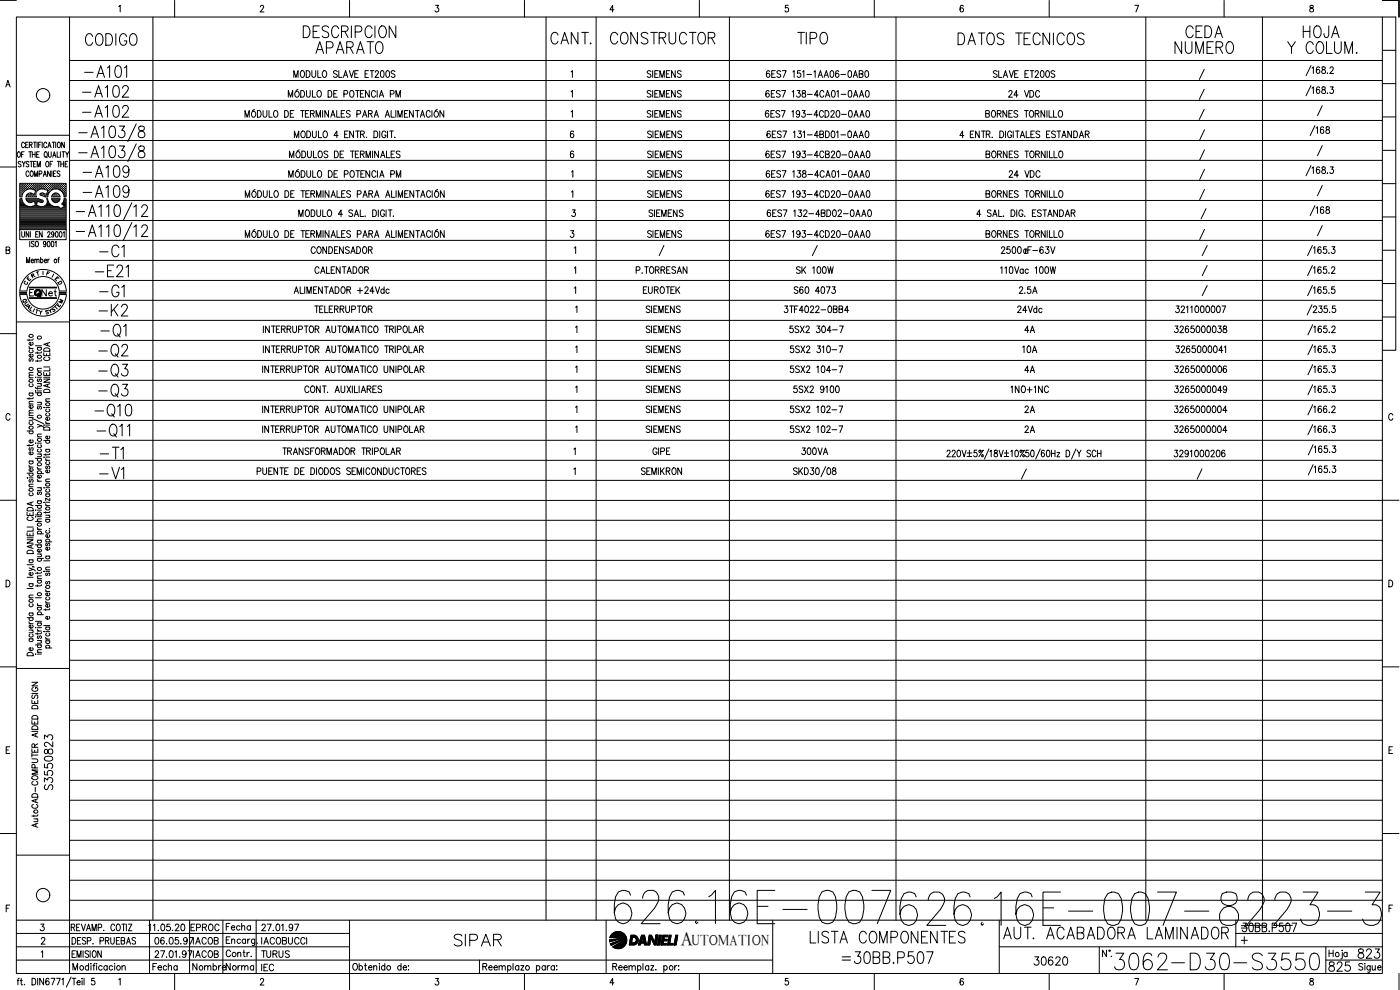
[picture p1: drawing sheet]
<svg xmlns="http://www.w3.org/2000/svg" width="420mm" height="297mm" viewBox="0 0 420 297" stroke-linecap="round" stroke-linejoin="round" font-family="sans-serif">
<defs><g id="words">
<text font-size="15.4" x="268.8" y="279">626.16E-007-8223-3</text>
<text font-size="15" x="183.1" y="278.3">626.16E-007</text>
<text font-size="8.8" x="333.4" y="292.1">3062-D30-S3550</text>
<g font-size="7.5">
<text x="28.9" y="102.3">-Q1</text>
<text x="28.6" y="108.3">-Q2</text>
<text x="28.6" y="114.3">-Q3</text>
<text x="28.6" y="120.3">-Q3</text>
<text x="27.2" y="126.3">-Q10</text>
<text x="27.9" y="132.3">-Q11</text>
</g>
<g font-size="7.1">
<text x="24.3" y="14.8">CODIGO</text>
<text x="93.5" y="17.3">APARATO</text>
<text x="164" y="14.5">CANT.</text>
<text x="182" y="14.5">CONSTRUCTOR</text>
<text x="238.1" y="14.5">TIPO</text>
<text x="351.4" y="17.3">NUMERO</text>
<text x="385.2" y="17.3">Y COLUM.</text>
<text x="24.3" y="24.3">-A101</text>
<text x="23.6" y="30.3">-A102</text>
<text x="23.6" y="36.3">-A102</text>
<text x="23.6" y="54.3">-A109</text>
<text x="23.6" y="60.3">-A109</text>
<text x="28.6" y="78.3">-C1</text>
<text x="27.5" y="84.3">-E21</text>
<text x="28.6" y="96">-K2</text>
<text x="28.6" y="90.3">-G1</text>
<text x="28.9" y="139">-T1</text>
<text x="28.6" y="145">-V1</text>
<text x="135.1" y="285">SIPAR</text>
<text x="242" y="284.3">LISTA COMPONENTES</text>
<text x="299.9" y="282.9">AUT. ACABADORA LAMINADOR</text>
<text x="251.5" y="290.3">=30BB.P507</text>
</g>
<g font-size="6.6">
<text x="90" y="12.3">DESCRIPCION</text>
<text x="286.5" y="14.5">DATOS TECNICOS</text>
<text x="354.5" y="12.3">CEDA</text>
<text x="389.8" y="12.3">HOJA</text>
</g>
<text font-size="6.2" x="397.6" y="292.8">825</text>
<text font-size="5.9" x="204.3" y="283.6">A</text>
<g font-size="5.7">
<text x="16.6" y="238.1" transform="rotate(-90 16.6 238.1)">S3550823</text>
<text x="371.5" y="280.8">30BB.P507</text>
<text x="309" y="290.7">30620</text>
<text x="406.4" y="288.6">823</text>
</g>
<g font-size="5.3">
<text x="239.5" y="137.6">300VA</text>
<text x="56.1" y="280.5">EPROC</text>
<text x="66.7" y="280.5">Fecha</text>
<text x="56.8" y="292.5">Nombre</text>
<text x="66.7" y="292.5">Norma</text>
<text x="77.3" y="288.6">TURUS</text>
</g>
<g font-size="4.9">
<text x="193" y="24.3">SIEMENS</text>
<text x="193" y="36.3">SIEMENS</text>
<text x="193" y="54.3">SIEMENS</text>
<text x="301.6" y="54.3">24 VDC</text>
<text x="193" y="60.3">SIEMENS</text>
<text x="228.6" y="60.3">6ES7 193-4CD20-0AA0</text>
<text x="193" y="72.3">SIEMENS</text>
<text x="228.6" y="72.3">6ES7 193-4CD20-0AA0</text>
<text x="11.3" y="90">Net</text>
<text x="93.1" y="94.9">TELERRUPTOR</text>
<text x="192.6" y="94.9">SIEMENS</text>
<text x="234.2" y="94.9">3TF4022-0BB4</text>
<text x="304.1" y="94.9">24Vdc</text>
<text x="192.6" y="100.9">SIEMENS</text>
<text x="235.7" y="100.9">5SX2 304-7</text>
<text x="306.2" y="100.9">4A</text>
<text x="351.4" y="100.9">3265000038</text>
<text x="192.6" y="106.9">SIEMENS</text>
<text x="236" y="106.9">5SX2 310-7</text>
<text x="305.9" y="106.9">10A</text>
<text x="192.6" y="112.9">SIEMENS</text>
<text x="236" y="112.9">5SX2 104-7</text>
<text x="306.2" y="112.9">4A</text>
<text x="351.4" y="112.9">3265000006</text>
<text x="192.6" y="118.9">SIEMENS</text>
<text x="237.1" y="118.9">5SX2 9100</text>
<text x="302.3" y="118.9">1NO+1NC</text>
<text x="351.4" y="118.9">3265000049</text>
<text x="192.6" y="124.9">SIEMENS</text>
<text x="236" y="124.9">5SX2 102-7</text>
<text x="306.2" y="124.9">2A</text>
<text x="351.4" y="124.9">3265000004</text>
<text x="192.6" y="130.9">SIEMENS</text>
<text x="236" y="130.9">5SX2 102-7</text>
<text x="306.2" y="130.9">2A</text>
<text x="351.4" y="130.9">3265000004</text>
<text x="56.8" y="284.3">IACOB</text>
<text x="77.3" y="292.5">IEC</text>
</g>
<text font-size="4.4" x="207.6" y="283.6">UTOMATION</text>
<g font-size="4">
<text x="6.7" y="85.4">E</text>
<text x="16.2" y="86.4">D</text>
<text x="5.6" y="92.1">Q</text>
<text x="6.3" y="92.8">U</text>
<text x="6.7" y="93.8">A</text>
<text x="12.3" y="95.6">S</text>
<text x="14.8" y="93.8">T</text>
<text x="16.6" y="92.1">M</text>
</g>
<g font-size="3.5">
<text x="12.7" y="83.6">F</text>
<text x="6" y="86.4">C</text>
<text x="371.5" y="279.8">=</text>
</g>
</g></defs>
<!-- layer: XR-FG100|CART -->
<g fill="none" stroke="#000" stroke-width=".3">
<path d="M0 .1h4.9M4.9 5.1h410v287h-410zM20.9 5.1v287M35.6 2l.5-.4v2M52.4 .1v5M78.1 2.1l.2-.4 .5-.1 .3 .6-1 1.4h1.1M104.9 .1v5M130.7 1.6h.9l-.5 .8a.61 .61 0 0 1 .5 .9 .61 .61 0 0 1-1-.1M157.4 .1v5M184.2 2.9h-1.2l.9-1.3v2M209.9 .1v5M236.6 1.6h-.9v.8a.61 .61 0 0 1 .9 .1 .61 .61 0 0 1-.1 .9 .61 .61 0 0 1-.9-.2"/>
<path d="M262.4 .1v5M289.1 1.9l-.5-.3a1.15 1.15 0 0 0 .1 2 .57 .57 0 0 0 .5-.8 .57 .57 0 0 0-1-.1l-.1 .2M314.9 .1v5M340.6 1.6h1.1l-.8 2M367.4 .1v5M393.2 1.7v.6a.72 .72 0 0 1 .9 .4 .72 .72 0 0 1-.3 .9 .64 .64 0 0 1-.8-.7 .64 .64 0 0 1 .9-.5l.2-.3-.1-.4zM414.9 .1h5v5M414.9 5.1h4v100h-4M414.9 15.1h4M1.7 26.1l.7-2 .6 2M2 25.4h.8M414.9 35.1h4"/>
<path d="M414.9 25.1h4M0 50.1h4.9M4.9 40.6h16M5.4 45.6l.1-.1a.88 .88 0 0 1 .6 .9 .88 .88 0 0 1-.6 .8 1.09 1.09 0 0 1-.1-1.6zM6.1 56.9h.1M6.1 56.3h.1M6.1 55.7h.1M6.1 57.6h.1M6.1 58.2h.1M6.1 58.8h.1M6.1 59.8h.4M6.2 57.2h.2"/>
<path d="M6.2 56.6h.2M6.2 56h.2M6.2 55.3h.2M6.2 57.9h.2M6.2 58.5h.2M6.3 48.7l-.3-.3-.5 .3 .1 .4 .6 .3 .1 .5-.3 .2-.5-.2M6.3 55.3v.1M6.3 55.9v.1M6.3 56.5v.2M6.3 57.2v.1M6.3 57.8v.1M6.3 58.4v.2"/>
<path d="M6.5 46.3h.4M6.6 59.1h-.7v-4.1h14v4.1h-.7M6.6 59.6h-.7v9.3h14v-9.3h-.7M6.6 56.9h.1M6.6 56.3h.1M6.6 55.7h.1M6.6 57.6h.1M6.6 58.2h.1M6.6 59.6a2.54 2.54 0 0 0 3.2 2.3M6.6 48.4l.5 .8 .5-.8M6.6 55.6v.1M6.6 56.2v.2"/>
<path d="M6.6 56.8v.2M6.6 57.5v.1M6.6 58.1v.2M6.8 58.3l-.2 .8M6.9 57.2h.1M6.9 56.6h.1M6.9 56h.1M6.9 55.3h.1M6.9 55.3v.1M6.9 55.9v.1M6.9 56.5v.2M6.9 57.2v.1"/>
<path d="M7.1 49.2v.9M7.2 56.9h.2M7.2 56.3h.2M7.2 55.7h.2M7.2 45.5h-.7v1.7M7.3 55.6v.1M7.3 56.2v.2M7.3 56.8v.2M7.4 43.1a.46 .46 0 0 0-.6-.4 .46 .46 0 0 0-.3 .6v.4a.47 .47 0 0 0 .3 .6 .47 .47 0 0 0 .6-.4M7.5 56.6h.2M7.5 56h.2M7.5 55.3h.2"/>
<path d="M7.6 55.3v.1M7.6 55.9v.1M7.6 56.5v.2M7.7 43.5h.5M7.8 56.9h.1M7.8 56.3h.2M7.8 55.7h.2M7.9 58.8l-.1 .3M7.9 55.6v.1M7.9 56.2v.2M7.9 56.8v.1M7.9 59.8h3.7"/>
<path d="M8 58.8h.1M8.1 56.6h.2M8.1 56h.2M8.1 55.3h.2M8.1 58.5h.2M8.2 55.3v.1M8.2 55.9v.1M8.2 56.5v.2M8.2 58.4v.2M8.5 42.7h-.8v1.6h.8M8.5 56.3h.1M8.5 55.7h.1"/>
<path d="M8.5 58.8h.1M8.5 58.2h.1M8.6 55.6v.1M8.6 56.2v.2M8.6 58.2v.1M8.6 58.7v.2M8.6 48.7a.41 .41 0 0 0-.6-.2 .41 .41 0 0 0 0 .6l.6 .3v.5l-.3 .2-.5-.2M8.6 45.5h.9M8.7 51.7a.46 .46 0 0 0-.6-.4 .46 .46 0 0 0-.3 .6l.3 1 .6-.3M8.8 56.6h.1M8.8 56h.1M8.8 55.3h.1"/>
<path d="M8.8 58.5h.1M8.8 43.5l.7-.1 .1-.6-.8-.1v1.6M8.8 55.3v.1M8.8 55.9v.1M8.8 56.5v.1M8.8 58.4v.2M9 48.4h.8M9.1 45.5v1.7M9.1 56.3h.2M9.1 55.7h.2M9.1 58.2h.2M9.1 58.8h.2"/>
<path d="M9.2 55.6v.1M9.2 56.2v.2M9.2 58.1v.2M9.2 58.7v.2M9.2 43.5l.5 .8M9.3 51.4l.1-.1a.86 .86 0 0 1 .6 .8 .86 .86 0 0 1-.6 .8 1.09 1.09 0 0 1-.1-1.5zM9.4 56.6h.2M9.4 56h.2M9.4 55.3h.2M9.4 58.5h.2M9.4 48.4v1.7M9.4 58h-.8l-.7 .8"/>
<path d="M9.5 55.3v.1M9.5 55.9v.1M9.5 56.5v.2M9.5 58.4v.2M9.7 46.3h.8M9.7 45.5v1.7M9.7 56.3h.2M9.7 55.7h.2M9.7 58.8h.2M9.8 56.8l.9 .3-.4 1.2-.9-.3M9.8 56.8a2.52 2.52 0 0 0-3.1 1.5M9.8 55.6v.1"/>
<path d="M9.8 56.2v.2M9.8 58.2v.1M9.8 58.7v.2M10 56.6h.2M10 56h.2M10 55.3h.2M10 58.5h.2M10.1 49.2h.4M10.1 42.7h.8M10.1 55.3v.1M10.1 55.9v.1M10.1 56.5v.2"/>
<path d="M10.1 58.4v.2M10.3 52.9v-1.6l.5 1.6 .5-1.6v1.6M10.4 56.9h.1M10.4 56.3h.1M10.4 55.7h.1M10.4 58.8h.1M10.5 42.7v1.6M10.5 55.6v.1M10.5 56.2v.2M10.5 56.8v.1M10.5 58.7v.2M10.5 58.2h.1"/>
<path d="M10.5 45.5v1.7M10.7 56.6h.1M10.7 56h.1M10.7 55.3h.1M10.8 55.3v.1M10.8 55.9v.1M10.8 56.5v.2M10.8 57.2h.1M10.8 48.4h-.7v1.7h.7M11 56.9h.2M11 56.3h.2M11 55.7h.2"/>
<path d="M11 46.3h.5M11.1 55.6v.1M11.1 56.2v.2M11.1 56.8v.2M11.1 42.7v1.6M11.2 50.1v-1.7l.4 1.7 .5-1.7v1.7M11.3 56.6h.2M11.3 56h.2M11.3 55.3h.2M11.4 55.3v.1M11.4 55.9v.1M11.4 56.5v.2"/>
<path d="M11.5 57.1a1.46 1.46 0 0 0-.5 2h-3.2M11.5 59.6h-3.7l.7 1 .9 .1M11.5 59.6l.3 .1M11.6 43.5h.5M11.6 56.3h.2M11.6 55.7h.2M11.7 52.2l.7-.1v-.7l-.7-.1v1.6M11.7 55.6v.1M11.7 56.2v.2M11.7 59.7l1 .4M11.8 45.5h-.8v1.7h.8M11.9 56.6h.2"/>
<path d="M11.9 56h.2M11.9 55.3h.2M12 55.3v.1M12 55.9v.1M12 56.5v.2M12.1 58.5l1 .4M12.3 56.3h.1M12.3 55.7h.1M12.3 58.2h.1M12.4 42.7h-.8v1.6M12.4 55.6v.1M12.4 56.2v.2"/>
<path d="M12.4 58.1v.2M12.6 56.6h.1M12.6 56h.1M12.6 55.3h.1M12.6 58.5h.1M12.7 42.7v1.6M12.7 55.3v.1M12.7 55.9v.1M12.7 56.5v.1M12.7 58.4v.2M12.7 56.7l.7 .1M12.7 56.7l-1.3 .3"/>
<path d="M12.9 56.3h.2M12.9 55.7h.2M12.9 58.2h.2M13 52.9l.5-1.6 .4 1.6M13 55.6v.1M13 56.2v.2M13 58.1v.2M13 58l-.3-.1a.42 .42 0 0 0-.5 .1 .42 .42 0 0 0-.1 .5M13.1 58.9l1.2 .2M13.2 52.4h.6M13.2 56.6h.2M13.2 56h.2"/>
<path d="M13.2 55.3h.2M13.2 58.5h.2M13.3 55.3v.1M13.3 55.9v.1M13.3 56.5v.2M13.3 58.4v.2M13.4 56.8l1 .3-.4 1.2-1-.3M13.5 45.6l.1-.1a.86 .86 0 0 1 .6 .9 .86 .86 0 0 1-.6 .8 1.2 1.2 0 0 1-.1-1.6zM13.5 56.3h.2M13.5 55.7h.2M13.5 58.8h.2M13.6 55.6v.1"/>
<path d="M13.6 56.2v.2M13.6 58.7v.2M13.8 46.9l.3 .5M13.8 56.6h.2M13.8 56h.2M13.8 55.3h.2M13.8 58.5h.2M13.9 55.3v.1M13.9 55.9v.1M13.9 56.5v.2M13.9 58.4v.2M14 59.6h.3l.5 1.4 1 .8"/>
<path d="M14 43.1a.46 .46 0 0 0-.6-.4 .46 .46 0 0 0-.3 .6v.4a.47 .47 0 0 0 .3 .6 .47 .47 0 0 0 .6-.4M14 59.6a1.7 1.7 0 0 1-.3 2 1.7 1.7 0 0 1-2 .3M14.1 48.4a.86 .86 0 0 1 .6 .8 .86 .86 0 0 1-.6 .9 1.14 1.14 0 0 1 0-1.7zM14.2 58.8h.1M14.2 56.9h.2M14.2 56.3h.2M14.2 55.7h.2M14.2 58.2h.2M14.3 55.6v.1M14.3 56.2v.2M14.3 56.8v.2M14.3 58.1v.2"/>
<path d="M14.3 57.6h.1M14.4 44.3l.4-1.6 .5 1.6M14.5 58.3l-.2 .8M14.5 57.2h.1M14.5 56.6h.1M14.5 56h.1M14.5 55.3h.1M14.5 57.9h.1M14.5 45.5v1.2l.4 .5 .4-.2 .1-1.5M14.5 43.8h.6M14.6 57.8h.1M14.6 55.3v.1"/>
<path d="M14.6 55.9v.1M14.6 56.5v.2M14.6 57.2v.1M14.8 56.9h.2M14.8 56.3h.2M14.8 55.7h.2M14.9 55.6v.1M14.9 56.2v.2M14.9 56.8v.2M15 49.2h.5M15.1 51.3v1.6l-.8-1.6v1.6M15.1 56.6h.2"/>
<path d="M15.1 56h.2M15.1 55.3h.2M15.2 55.3v.1M15.2 55.9v.1M15.2 56.5v.2M15.5 56.3h.1M15.5 55.7h.1M15.5 59.6h2.5a1.26 1.26 0 0 1-1.2 1.2 1.26 1.26 0 0 1-1.3-1.2zM15.5 59.1h2.5M15.5 56.8v.1M15.5 55.6v.1M15.5 56.2v.2"/>
<path d="M15.6 51.3v1.6M15.6 58.8a1.23 1.23 0 0 1 1.2-.9 1.23 1.23 0 0 1 1.1 .9M15.6 58.8l-.1 .3M15.6 59.8h2.3M15.7 42.7h.8M15.7 56.6h.2M15.7 56h.2M15.7 55.3h.2M15.8 56.9a2.51 2.51 0 0 1 3.3 1.4M15.8 48.4h-.8v1.7M15.8 56.9l-.8 .6-.6 .8M15.8 47.2l.5-1.7 .5 1.7"/>
<path d="M15.8 55.3v.1M15.8 55.9v.1M15.8 56.5v.2M15.9 58.5l-.1 .1M16 46.6h.6M16 52.1h.5M16.1 56.3h.2M16.1 55.7h.2M16.1 58.8h.2M16.1 42.7v1.6M16.2 55.6v.1M16.2 56.2v.2"/>
<path d="M16.2 58.7v.2M16.3 58.2l-.1 .1M16.4 56.6h.2M16.4 56h.2M16.4 55.3h.2M16.4 58.5h.2M16.5 55.3v.1M16.5 55.9v.1M16.5 56.5v.1M16.5 58.4v.2M16.7 56.3h.2M16.7 55.7h.2"/>
<path d="M16.7 58.2h.2M16.7 58.8h.2M16.7 42.7v1.6M16.8 51.3h-.8v1.6h.8M16.8 55.6v.1M16.8 56.2v.2M16.8 58.1v.2M16.8 58.7v.2M17 56.6h.2M17 56h.2M17 55.3h.2M17 58.5h.2"/>
<path d="M17.1 55.3v.1M17.1 55.9v.1M17.1 56.5v.1M17.1 58.4v.2M17.1 45.5v1.7h.7M17.2 48.4h.8M17.4 56.3h.1M17.4 55.7h.1M17.4 58.8h.1M17.4 55.6v.1M17.4 56.2v.2M17.4 58.7v.2"/>
<path d="M17.5 42.7a.86 .86 0 0 1 .6 .8 .86 .86 0 0 1-.6 .8 1.14 1.14 0 0 1 0-1.6zM17.6 48.4v1.7M17.7 56.6h.1M17.7 56h.1M17.7 55.3h.1M17.7 55.3v.1M17.7 55.9v.1M17.7 56.5v.2M17.9 58.8l.1 .3M18 51.5l-.3-.2-.6 .2 .2 .4 .7 .6-.3 .4-.6-.2M18 56.9h.2M18 56.3h.2"/>
<path d="M18 55.7h.2M18.1 55.6v.1M18.1 56.2v.2M18.1 56.8v.2M18.1 45.5v1.7M18.2 49.2h.9M18.2 48.4v1.7M18.3 56.6h.2M18.3 56h.2M18.3 55.3h.2M18.4 57.2h.1M18.4 55.3v.1"/>
<path d="M18.4 55.9v.1M18.4 56.5v.2M18.6 56.9h.2M18.6 56.3h.2M18.6 55.7h.2M18.6 45.5h.8M18.7 57.5l.1 .1M18.7 55.6v.1M18.7 56.2v.2M18.7 56.8v.2M18.9 57.2h.2M18.9 56.6h.2"/>
<path d="M18.9 56h.2M18.9 55.3h.2M18.9 57.9h.2M19 45.5v1.7M19 55.3v.1M19 55.9v.1M19 56.5v.2M19 57.2v.1M19 57.8v.1M19.1 58.3l.1 .8M19.1 48.4v1.7M19.2 59.6l-.7 1.6"/>
<path d="M19.3 56.9h.1M19.3 56.3h.1M19.3 55.7h.1M19.3 57.6h.1M19.3 58.2h.1M19.3 42.7v1.6l-.8-1.6v1.6M19.3 58.8h.1M19.3 59.8h.4M19.3 55.6v.1M19.3 56.2v.2M19.3 56.8v.2M19.3 57.5v.1"/>
<path d="M19.3 58.1v.2M19.3 58.7v.2M19.6 57.2h.1M19.6 56.6h.1M19.6 56h.1M19.6 55.3h.1M19.6 57.9h.1M19.6 58.5h.1M19.6 49.2h.4M19.6 55.3v.1M19.6 55.9v.1M19.6 56.5v.2"/>
<path d="M19.6 57.2v.1M19.6 57.8v.1M19.6 58.4v.2M19.7 45.5l.5 .8 .4-.8M20.2 46.3v.9M20.3 48.4h-.7v1.7h.7M414.9 55.1h4M414.9 45.1h4M1.8 75h1l.1-.7-1.1-.2v2l1-.1 .2-.6-.5-.4M5.9 68.9v3h14v-3M6.1 64.5h13.6M6.1 64.2h13.6"/>
<path d="M6.1 63.9h13.6M6.1 63.6h13.6M6.1 63.3h13.6M6.1 62.9h13.6M6.1 62.6h12M6.1 62.3h11.6M6.1 62h2.2M6.1 61.7h1.6M6.1 61.4h1.2M6.1 61h.9M6.1 60.7h.7M6.1 60.4h.5"/>
<path d="M6.1 60.1h.4M6.1 64.8h13.6M6.1 65.2h13.6M6.1 65.5h13.6M6.1 65.8h13.6M6.1 66.1h13.6M6.1 66.4h13.6M6.1 66.7h13.6M6.1 67.1h13.6M6.1 67.4h13.6M6.1 67.7h13.6M6.1 68h13.6"/>
<path d="M6.1 68.4h13.6M6.1 68.7h13.6M6.5 69.5v1.2l.4 .4 .5-.4v-1.2M8 78.9v-1.7l.4 1.7 .5-1.7v1.7M8.1 60.1h4.4M8.3 60.4h1.7M8.6 69.5v1.6l-.8-1.6v1.6M8.9 72.4v1.6M9.1 69.5v1.6M9.4 78.2h.7l-.2-.4a.48 .48 0 0 0-.6 .5 .48 .48 0 0 0 .6 .5l.2-.2M9.4 60.7l.9-.3 .3 1.2-.8 .3M9.7 62h2.1"/>
<path d="M10.2 72.6l-.7-.1v.4a.74 .74 0 0 1 .6 1.1l-.7-.2M10.4 78l.3-.2h.3v1.1M10.4 77.8v1.1M10.5 60.4h.6M10.5 60.7h.5M10.6 61.7h.4M10.6 61h.4M10.7 61.4h.2M10.7 70.3h.5M10.8 72.5l.2-.1a.79 .79 0 0 1 .6 .9 .79 .79 0 0 1-.8 .7l-.2-.6zM11 78l.3-.2h.3l.1 1.1M11.5 69.5h-.8v1.6h.8"/>
<path d="M11.6 60.4h1.3M12.2 78l.1-.2a.48 .48 0 0 1 .6 .5 .48 .48 0 0 1-.6 .5l-.1-.2M12.2 60.7l-1-.3-.2 1.2 .7 .3M12.2 77.2v1.7M12.2 60.7l.4 .1M12.7 69.5v1.6l-.9-1.6v1.6M12.7 60l.3 .4-.4 .3M13.2 62h2.8M13.3 78.2h.7l-.1-.4a.48 .48 0 0 0-.6 .5 .48 .48 0 0 0 .6 .5l.1-.2M13.7 61.7h1.7M13.8 72.9l-.2 .4a.46 .46 0 0 1-.6-.4 .46 .46 0 0 1 .6-.4l.1 1.2-.3 .3-.3-.2M14 61.4h.9"/>
<path d="M14.2 61h.5M14.3 60.7h.2M14.3 69.9l.2-.4 .5 .3-.7 1.3h.8M14.3 60.4h.1M14.4 72.5a.81 .81 0 0 1 .8 .6 .81 .81 0 0 1-.6 .9h-.2l-.2-.7zM14.4 77.8v1.1M14.8 77.8l-.4 .4M15.5 72.5h.5l.1 .2v1l-.3 .3-.4-.3zM15.7 60.1h2M15.8 61.8l.6 .2a1.45 1.45 0 0 1 1.8 .6M16 60.4h1.4M16.2 70l-.2 .5a.46 .46 0 0 1-.6-.5 .46 .46 0 0 1 .6-.4l.1 1.3-.3 .2-.3-.2"/>
<path d="M16.6 72.7l.2-.3v1.6M16.8 69.6l.2-.1a.96 .96 0 0 1 0 1.6h-.2l-.2-.6zM17.4 77.8h.4M17.8 77.2l-.3 .3v1.4M17.9 69.6a.81 .81 0 0 1 .8 .6 .81 .81 0 0 1-.5 .9l-.4-.2zM18.3 62.6h1.4M18.5 61.2l.8 .7M18.8 61h.9M18.8 62.3h.9M18.8 61.4h.9M19 69.8l.3-.3v1.6M19 60.7h.7"/>
<path d="M19.1 60.4h.6M19.2 61.7h.5M19.3 60.1h.4M19.3 62l-1.1 .6M19.4 62h.3M414.9 75.1h4M414.9 65.1h4M4.9 96.6h16M5.9 88.4a7 7 0 0 0 7 6.5 7 7 0 0 0 7-6.5M5.9 87.3a7 7 0 0 1 7-6.5 7 7 0 0 1 7 6.5M8.1 88.4a4.9 4.9 0 0 0 4.8 4.3 4.9 4.9 0 0 0 4.9-4.3M8.1 87.3a4.9 4.9 0 0 1 4.8-4.3 4.9 4.9 0 0 1 4.9 4.3"/>
<path d="M8.8 89.4h8.2M8.8 89.5h8.2M8.8 86.4h8.2M8.8 86.2h8.2M8.9 89.4h8M8.9 86.3h8M10.1 86.9h-1.2v1.9M10.8 92.9l.7 .2M414.9 95.1h4M414.9 85.1h4M0 100.1h4.9M8.7 104l.1 .3 .4 .2"/>
<path d="M8.7 101.8v.5M8.7 119.3v.5M8.7 117.9h1.2M8.7 113.4h1.2M8.7 104.5h1.2M8.8 110.4a.54 .54 0 0 1 .8-.1 .54 .54 0 0 1 .1 .8h-.7l-.3-.3zM9 117.9a.51 .51 0 0 0-.1 .8 .51 .51 0 0 0 .8 0 .51 .51 0 0 0 0-.8M9 115.2a.57 .57 0 0 0 .2 .9 .57 .57 0 0 0 .7-.6l-.2-.3M9 107.6l-.3 .3 .3 .5 .4-.7h.5v.4l-.2 .3M9 105a.51 .51 0 0 0-.1 .7 .51 .51 0 0 0 .8 0 .51 .51 0 0 0 0-.7M9.7 106.3l.2 .1a.55 .55 0 0 1-.6 .8 .55 .55 0 0 1-.4-.8l.3-.1v.9M9.7 102.7l.2 .2a.54 .54 0 0 1-.6 .7 .54 .54 0 0 1-.4-.8l.3-.1v.9"/>
<path d="M9.9 119.2l-.3 .4h-1.5M9.9 112.6h-1.1l-.1 .4 .4 .4M9.9 111.7l-1.1 .1-.1 .4 .4 .4M9.9 101.7l-.3 .4h-1.5M10.6 116.2l.1 .3h1.7M10.6 113.2h.2zM10.6 117.8h1.8M10.6 103.7h1.8M10.7 117.3h.1M11.2 113.2h1.2M11.2 105.6v.5M11.2 108v.5"/>
<path d="M11.2 116.3v.5M11.2 117.3h1.2M11.2 115.1h1.2M11.2 111.3h1.2M11.2 104.3h1.2M11.5 117.8a.51 .51 0 0 0-.1 .8 .51 .51 0 0 0 .8 0 .51 .51 0 0 0-.1-.8M11.5 113.7l-.3 .3 .3 .5 .4-.7h.5v.4l-.3 .3M11.5 104.3a.57 .57 0 0 0 .2 .9 .57 .57 0 0 0 .7-.7l-.3-.2M12.1 115.1l.3 .4v.3l-1.2 .1M12.4 110.5l-1.1 .1-.1 .3 .4 .4M12.4 107.9l-.3 .4h-1.5M12.4 105.6v.3h-1.8"/>
<path d="M13.1 113.7h1.8l-1.8 1h1.8M13.1 111.7v.9h1.8v-.9M13.1 105.8v.9h1.8v-.9M13.1 113.2h1.8M13.1 110.1h1.8M13.2 117a1.2 1.2 0 0 1 1.7 .2v.6h-1.8zM13.2 104.7a.99 .99 0 0 1 1.1-.3 .99 .99 0 0 1 .6 1h-1.8zM13.5 107.1a.54 .54 0 0 0-.4 .7 .54 .54 0 0 0 .7 .4h.4a.55 .55 0 0 0 .7-.4 .55 .55 0 0 0-.4-.7M14 106.2v.5M14 112v.6M14.3 103v.7M14.3 115.3v.8"/>
<path d="M14.9 119.7h-1.1l-.1 .4 .4 .3M14.9 115.1l-1.8 .6 1.8 .6M14.9 110.4v.9h-1.8M14.9 102.8l-1.8 .5 1.8 .6M3 124.6a.63 .63 0 0 0-.7-.5 .63 .63 0 0 0-.5 .7v.5a.63 .63 0 0 0 .5 .8 .63 .63 0 0 0 .7-.5M8.1 129.3h1.8M8.7 139.6l.1 .3 .4 .3M8.7 138.3h1.2M8.7 133.4v.5M8.7 125.3h1.2M8.7 124.7h1.2M8.7 121.2h1.2"/>
<path d="M9 138.3a.51 .51 0 0 0-.1 .8 .51 .51 0 0 0 .8 0 .51 .51 0 0 0 0-.8M9 134.3l-.3 .3 .3 .5 .4-.7h.5v.4l-.2 .3M9 129.3a.57 .57 0 0 0 .2 1 .57 .57 0 0 0 .7-.7l-.2-.3M9 126.5a.51 .51 0 0 0-.1 .8 .51 .51 0 0 0 .8 0 .51 .51 0 0 0 0-.8M9.6 125.3l.3 .4v.3l-1.2 .1M9.7 135.6a.56 .56 0 0 1-.3 .9 .56 .56 0 0 1-.7-.6l.5-.3v.8M9.7 132l.2 .2a.54 .54 0 0 1-.6 .7 .54 .54 0 0 1-.4-.8l.3-.1v.9M9.7 121.7l.2 .1a.55 .55 0 0 1-.6 .8 .55 .55 0 0 1-.4-.9h.3v.8M9.9 133.3l-.3 .4h-1.5M9.9 123.9l-1.1 .1-.1 .4 .4 .3M9.9 123.1l-1.1 .1-.1 .4 .4 .3M9.9 120.4l-1.1 .1-.1 .3 .4 .4"/>
<path d="M10.3 125.8l2.7 1.3M10.6 137.5h1.8M10.7 133h.1M11.2 127.3l1.2 .4-1.2 .5M11.2 136.2h1.2M11.2 133h1.2M11.2 131h1.2M11.2 120.7h1.2M11.5 137.5a.51 .51 0 0 0-.1 .8 .51 .51 0 0 0 .8 0 .51 .51 0 0 0-.1-.8M11.5 134.8a.57 .57 0 0 0 .2 .9 .57 .57 0 0 0 .7-.6l-.3-.3M11.5 133.5a.57 .57 0 0 0 .2 .9 .57 .57 0 0 0 .7-.6l-.3-.3M11.5 121.9l-.3 .3 .3 .6 .4-.8h.5v.5l-.3 .3"/>
<path d="M12.1 136.2l.3 .4v.3l-1.2 .1M12.1 120.7l.3 .4v.3l-1.2 .1M12.4 130.2l-1.1 .1-.1 .4 .4 .3M12.4 127.7l.6 .3v.3M13.1 137.1h.2zM13.1 122.2h.2zM13.1 132.2h1.8M13.2 128.3a1.2 1.2 0 0 1 1.7 .3v.5h-1.8zM13.2 127.6h.1M13.7 137.6l.1 .3 .4 .2M13.7 126.5l.1 .3 .4 .2M13.7 136.2v.4"/>
<path d="M13.7 138.1h1.2M13.7 137.1h1.2M13.7 134.8h1.2M13.7 127.5h1.2M13.7 127h1.2M13.7 122.2h1.2M13.7 120.4h1.2M14 139.8l-.3 .3 .1 .4h.3l.3-.6 .3-.1 .2 .3-.2 .5M14 138.5l-.2 .2a.55 .55 0 0 0 .5 .7 .55 .55 0 0 0 .6-.7l-.2-.2M14 134.8l-.2 .2a.55 .55 0 0 0 .5 .7 .55 .55 0 0 0 .6-.7l-.2-.2M14 132.2l-.2 .1a.56 .56 0 0 0 .5 .7 .56 .56 0 0 0 .6-.7l-.2-.1M14 124a.53 .53 0 0 0-.1 .8 .53 .53 0 0 0 .8 0l.2-.3-.2-.5"/>
<path d="M14 122.8l-.2 .1a.53 .53 0 0 0 .6 .7 .53 .53 0 0 0 .3-.8M14.7 130.8l.2 .2a.54 .54 0 0 1-.6 .7 .54 .54 0 0 1-.4-.8l.3-.1v.9M14.7 125.3l.2 .1a.53 .53 0 0 1-.6 .7 .53 .53 0 0 1-.4-.8h.3v.8M14.9 136.1v.3h-1.8M418 124.6a.63 .63 0 0 0-.7-.5 .63 .63 0 0 0-.5 .7v.5a.63 .63 0 0 0 .5 .8 .63 .63 0 0 0 .7-.5M0 150.1h4.9M8.1 159.8v1h1.8v-1M8.1 153.7v1h1.8v-1M8.1 143.4h.2zM8.1 158.1h1.8M8.1 142h1.8M8.2 152.6a.99 .99 0 0 1 1.1-.3 .99 .99 0 0 1 .6 1h-1.8z"/>
<path d="M8.6 155.1a.56 .56 0 0 0-.5 .7 .56 .56 0 0 0 .7 .4h.4a.57 .57 0 0 0 .7-.4 .57 .57 0 0 0-.4-.7M8.7 146h1.2M8.7 143.4h1.2M8.7 140.2h1.2M8.8 146.7a.54 .54 0 0 1 .8-.2 .54 .54 0 0 1 .1 .8h-.7l-.3-.2zM9 147.9a.51 .51 0 0 0-.1 .7 .51 .51 0 0 0 .8 0 .51 .51 0 0 0 0-.7M9 143.9l-.3 .3 .3 .5 .4-.7h.5v.4l-.2 .3M9 142a.51 .51 0 0 0-.1 .7 .51 .51 0 0 0 .8 0 .51 .51 0 0 0 0-.7M9 154.1v.6M9.3 150.8v.7M9.7 140.6l.2 .1a.54 .54 0 0 1-.6 .8 .54 .54 0 0 1-.4-.8l.3-.1v.9M9.9 158.5v.9h-1.8"/>
<path d="M9.9 150.6l-1.8 .6 1.8 .6M9.9 145.3h-1.1l-.1 .4 .4 .3M10.6 153.1h.2zM10.6 156.4h1.8M10.6 154.5h1.8M10.6 151.7h1.8M10.7 154.9v.2zM11.2 158.2l.1 .4 .4 .2M11.2 143.8l.1 .4 .4 .2M11.2 140.2l.1 .3 .4 .2M11.2 146.3h1.2M11.2 158.8h1.2"/>
<path d="M11.2 155h1.2M11.2 153.1h1.2M11.2 150.3h1.2M11.2 144.4h1.2M11.2 142.1h1.8M11.2 140.7h1.2M11.3 157.1a.54 .54 0 0 1 .8-.1 .54 .54 0 0 1 0 .8h-.6l-.3-.3zM11.5 154.5a.51 .51 0 0 1-.1-.7 .51 .51 0 0 1 .8 0 .51 .51 0 0 1-.1 .7M11.5 151.7a.51 .51 0 0 0-.1 .7 .51 .51 0 0 0 .8 0 .51 .51 0 0 0-.1-.7M11.5 150.3a.51 .51 0 0 0-.1 .7 .51 .51 0 0 0 .8 0 .51 .51 0 0 0-.1-.7M11.5 147.6l-.3 .3 .3 .5 .4-.8h.5v.5l-.3 .3M11.5 142.1l-.2-.1a.56 .56 0 0 1 .5-.8 .56 .56 0 0 1 .6 .8l-.3 .1"/>
<path d="M12.1 146.3l.3 .4v.4h-1.2M12.1 142.6a.56 .56 0 0 1-.2 .9 .56 .56 0 0 1-.7-.6l.5-.3v.8M12.4 155.7h-1.1l-.1 .4 .4 .3M13.1 150.7h.2zM13.1 146.3h.2zM13.7 151.1l.1 .4 .4 .2M13.7 153.5v.5M13.7 155.9h1.2M13.7 154.6h1.2M13.7 151.7h1.2M13.7 150.7h1.2M13.7 148.2h1.2"/>
<path d="M13.7 146.3h1.2M13.7 144.5h1.2M14 159.2l-.2 .1a.53 .53 0 0 0 .6 .7 .53 .53 0 0 0 .3-.8M14 155.9l-.2 .1a.53 .53 0 0 0 .6 .7 .53 .53 0 0 0 .3-.8M14 148.2l-.2 .1a.53 .53 0 0 0 .6 .7 .53 .53 0 0 0 .3-.8M14 146.8l-.2 .2a.56 .56 0 0 0 .5 .7 .56 .56 0 0 0 .6-.7l-.2-.2M14.6 154.6l.3 .3v.4h-1.2M14.7 141l.2 .2a.53 .53 0 0 1-.6 .7 .53 .53 0 0 1-.4-.8l.3-.1v.8M14.9 158.6l-.1 .1M14.9 153.4v.3l-1.8 .1M14.9 149.5v.7l-1.2-.7v.7M14.9 143.7l-1.1 .1-.1 .4 .4 .3"/>
<path d="M414.9 150.1h5M1.8 174.1a1.03 1.03 0 0 1 1.2 1 1.03 1.03 0 0 1-1.2 1zM8.1 162h1.8l-1.8 1h1.8M8.1 176.6h1.8M8.1 173.2h1.8M8.1 169.4h1.8M8.1 161.4h1.8M8.2 165.3a1.16 1.16 0 0 1 1.7 .3v.5h-1.8zM8.7 170.4l1.2 .4-1.2 .5M8.7 179.4h1.2M8.7 175.1h1.2M8.7 168h1.2"/>
<path d="M9 175.1a.51 .51 0 0 0-.1 .8 .51 .51 0 0 0 .8 0 .51 .51 0 0 0 0-.8M9 168a.51 .51 0 0 0-.1 .7 .51 .51 0 0 0 .8 0 .51 .51 0 0 0 0-.7M9 160.2v.6M9.3 163.6v.7M9.7 171.8l.2 .1a.55 .55 0 0 1-.6 .8 .55 .55 0 0 1-.4-.8l.3-.1v.9M9.9 170l.4 .2M9.9 178.5l-1.1 .1-.1 .4 .4 .4M9.9 170.8l.6 .3v.3M9.9 163.4l-1.8 .6 1.8 .6M10.6 179.4h1.8M10.6 163.5h1.8M11.2 171.7v.5"/>
<path d="M11.2 175.5v.5M11.2 174.1h1.2M11.2 173.6h1.2M11.2 167.5h1.8M11.2 166.2h1.2M11.2 162.1h1.2M11.2 160.2h1.8M11.5 174.1a.51 .51 0 0 0-.1 .7 .51 .51 0 0 0 .8 0 .51 .51 0 0 0-.1-.7M11.5 167.5a.51 .51 0 0 0-.1 .8 .51 .51 0 0 0 .8 0 .51 .51 0 0 0-.1-.8M11.5 163.5a.57 .57 0 0 0 .2 .9 .57 .57 0 0 0 .7-.6l-.3-.3M11.5 162.1a.51 .51 0 0 0-.1 .7 .51 .51 0 0 0 .8 0 .51 .51 0 0 0-.1-.7M11.5 160.2a.57 .57 0 0 1 .2-1 .57 .57 0 0 1 .7 .7l-.3 .3"/>
<path d="M12.1 166.2l.3 .4v.3l-1.2 .1M12.1 164.8a.56 .56 0 0 1-.2 .9 .56 .56 0 0 1-.7-.6l.5-.3v.8M12.4 175.4l-.3 .4h-1.5M12.4 172.8l-1.1 .1-.1 .3 .4 .4M12.4 171.6l-.3 .4h-1.5M13.1 168.3h1.8M13.2 171.4v.1zM13.7 176.9l.1 .4 .4 .2M13.7 177.5h1.2M13.7 171.4h1.2M13.7 171h1.2M13.7 166.9h1.2"/>
<path d="M13.7 162.6h1.8M14 179.2l-.2 .1a.53 .53 0 0 0 .6 .7 .53 .53 0 0 0 .3-.8M14 174.5l-.3 .2 .3 .5 .4-.7h.5v.4l-.2 .3M14 171.9l-.3 .3 .3 .5 .4-.7h.5v.4l-.2 .3M14 166.9l-.2 .1a.55 .55 0 0 0 .5 .7 .55 .55 0 0 0 .6-.7l-.2-.1M14 163l-.3 .3 .1 .4h.3l.3-.6 .3-.1 .2 .3-.2 .5M14 162.6l-.2-.1a.56 .56 0 0 1 .5-.8 .56 .56 0 0 1 .6 .8l-.2 .1M14.7 177.9l.2 .1a.54 .54 0 0 1-.6 .8 .54 .54 0 0 1-.4-.8l.3-.1v.9M14.7 164.2l.2 .1a.54 .54 0 0 1-.6 .8 .54 .54 0 0 1-.4-.8l.3-.1v.8M14.7 160.4l.2 .2a.53 .53 0 0 1-.6 .6 .53 .53 0 0 1-.4-.7l.3-.1v.8M14.9 170.2l-1.1 .1-.1 .3 .4 .4M416.8 174.1a1.03 1.03 0 0 1 1.2 1 1.03 1.03 0 0 1-1.2 1z"/>
<path d="M8.1 185.3h1.8M8.2 196a.99 .99 0 0 1 1.1-.2 .99 .99 0 0 1 .6 1h-1.8zM8.7 186.5l.1 .4 .4 .2M8.7 191.7h1.2M8.7 189h1.2M8.7 187.1h1.2M8.7 183.9h1.2M9 191.7a.57 .57 0 0 0 .2 .9 .57 .57 0 0 0 .7-.6l-.2-.3M9 190.3a.51 .51 0 0 0-.1 .7 .51 .51 0 0 0 .8 0 .51 .51 0 0 0 0-.7M9 185.3a.51 .51 0 0 0-.1 .8 .51 .51 0 0 0 .8 0 .51 .51 0 0 0 0-.8M9 183.9a.51 .51 0 0 0-.1 .8 .51 .51 0 0 0 .8 0 .51 .51 0 0 0 0-.8M9 181.2a.51 .51 0 0 0-.1 .7 .51 .51 0 0 0 .8 0 .51 .51 0 0 0 0-.7"/>
<path d="M9.6 189l.3 .4v.4l-1.2 .1M9.7 194.3l.2 .2a.54 .54 0 0 1-.6 .7 .54 .54 0 0 1-.4-.8l.3-.1v.9M9.7 187.6l.2 .1a.54 .54 0 0 1-.6 .8 .54 .54 0 0 1-.4-.9h.3v.9M10.6 193.5h1.8M10.6 186.4h1.8M10.7 196.2v.1zM10.7 188.4h.1M11.2 188.8l.1 .3 .4 .2M11.2 181.1l.1 .4 .4 .2M11.2 196.2h1.2M11.2 195.7h1.2M11.2 192.2h1.2"/>
<path d="M11.2 189.9v.5M11.2 189.3h1.2M11.2 188.3h1.2M11.2 186.9h1.2M11.2 184.4h1.8M11.2 182.2h1.2M11.2 181.7h1.2M11.5 193.5a.57 .57 0 0 0 .2 .9 .57 .57 0 0 0 .7-.6l-.3-.3M11.5 190.8l-.3 .3 .3 .5 .4-.7h.5v.4l-.3 .3M11.5 186.9a.57 .57 0 0 0 .2 1 .57 .57 0 0 0 .7-.7l-.3-.3M11.5 184.4a.57 .57 0 0 1 .2-.9 .57 .57 0 0 1 .7 .6l-.3 .3M11.5 182.2a.51 .51 0 0 0-.1 .7 .51 .51 0 0 0 .8 0 .51 .51 0 0 0-.1-.7"/>
<path d="M12.1 192.2l.3 .3v.4l-1.2 .1M12.4 194.9l-1.1 .1-.1 .4 .4 .3M12.4 189.8l-.3 .3h-1.5M13.1 187.7h1.8M13.2 189.6h.1M13.7 191.2l.1 .3 .4 .3M13.7 180.4l.1 .3 .4 .2M13.7 194.4h1.8M13.7 192.3h1.2M13.7 191.8h1.2M13.7 189.5h1.2M13.7 188.2h1.2"/>
<path d="M13.7 182.7v.5M13.7 180.9h1.2M14 194.4l-.2-.1a.56 .56 0 0 1 .5-.7 .56 .56 0 0 1 .6 .7l-.2 .1M14 192.3l-.2 .1a.55 .55 0 0 0 .5 .7 .55 .55 0 0 0 .6-.7l-.2-.1M14 190a.54 .54 0 0 0-.1 .8 .54 .54 0 0 0 .8 0l.2-.3-.2-.5M14 188.2a.54 .54 0 0 0-.1 .7 .54 .54 0 0 0 .8 .1l.2-.3-.2-.5M14.7 184.9l.2 .2a.54 .54 0 0 1-.6 .7 .54 .54 0 0 1-.4-.8l.3-.1v.9M14.7 181.3l.2 .2a.53 .53 0 0 1-.6 .7 .53 .53 0 0 1-.4-.8l.3-.1v.9M14.9 182.6v.3l-1.8 .1M0 200.1h4.9M4.9 200.6h16M9.6 216.2v1h1.7v-1"/>
<path d="M9.6 210v1.1h1.7v-1.1M9.6 204.7h1.7l-1.7 1.1h1.7M9.6 219.4h1.7M9.6 208.1h1.7M9.7 218.1a.95 .95 0 0 1 1.1-.3 .95 .95 0 0 1 .5 1h-1.7zM9.7 211.9a.97 .97 0 0 1 1.1-.2 .97 .97 0 0 1 .5 1h-1.7zM9.8 214.8a.94 .94 0 0 1 1.1-.1 .94 .94 0 0 1 .4 1.1h-1.7zM9.8 208.5l-.2 .4 .1 .6h.5l.4-.9 .5-.1 .2 .4-.2 .7M10 206.3a.59 .59 0 0 0-.4 .7 .59 .59 0 0 0 .6 .4h.5a.58 .58 0 0 0 .7-.6 .58 .58 0 0 0-.7-.5v.4M10.4 210.4v.7M10.4 216.6v.6M11.3 219.9l-1.7 .6 1.7 .7"/>
<path d="M414.9 200.1h5M1.9 225h.6M2.9 224.1h-1v2h1M9.6 227.7h1.2l.5 .5-.2 .5-1.5 .1M9.6 224.7v1h1.7M9.6 226.6h1.7M9.6 226v1.1M9.7 238.4a.95 .95 0 0 1 1.1-.2 .95 .95 0 0 1 .5 1h-1.7zM9.7 233a.89 .89 0 0 1 1-.3 .89 .89 0 0 1 .6 1 .89 .89 0 0 1-1.1 .3 .89 .89 0 0 1-.5-1zM10 234.4a.59 .59 0 0 0-.4 .7 .59 .59 0 0 0 .6 .5h.5a.59 .59 0 0 0 .6-.5 .59 .59 0 0 0-.4-.7M10.4 224.2l-.1-.9h-.6l-.1 .9h1.7M10.5 230.4l-.1-.9h-.7l-.1 .9h1.7"/>
<path d="M10.8 239.9v.8M11.3 239.7l-1.7 .6 1.7 .6M11.3 231h-1.7l1.7 .6-1.7 .7h1.7M416.9 225h.6M417.9 224.1h-1v2h1M0 250.1h4.9M4.9 256.6h16M10 241.4a.59 .59 0 0 0-.4 .7 .59 .59 0 0 0 .6 .4h.5a.59 .59 0 0 0 .6-.4 .59 .59 0 0 0-.4-.7M10.2 245.7h1.1M10.2 244.5v.6M10.8 247.2v.8M11 245.7l.3 .4v.4h-1.1"/>
<path d="M11.3 247l-1.7 .6 1.7 .6M11.3 244.5l-.3 .3h-1.4M414.9 250.1h5M1.9 272.5h.6M2.9 271.6h-1v2M4.9 276.1h410M44.9 276.1v16M56.9 276.1v16M66.9 276.1v16M76.9 276.1v16M104.9 276.1v20.9M181.9 276.1v16"/>
<path d="M231.9 276.1v16M299.9 276.1v16M4.9 280.1h100M4.9 284.1h100M4.9 288.1h227M5.2 294.2h.5M5.8 293.5l-.3 .1-.1 .3v1.6M6.1 294.2h.6M6.3 293.5v1.6l.1 .3 .4 .1M7.3 295.3l.1 .1M9.6 293.5a1 1 0 0 1 1.1 1 1 1 0 0 1-1.1 1zM11.3 293.5v2"/>
<path d="M13.1 293.5v2l-1.2-2v2M14.7 293.8l-.3-.3a1.1 1.1 0 0 0-.7 1 1.1 1.1 0 0 0 .6 1 .57 .57 0 0 0 .4-.8 .57 .57 0 0 0-.9-.1l-.1 .3M15.3 293.5h1.2l-.8 2M17 293.5h1.1l-.8 2M18.6 293.9l.4-.4v2M21.3 293.1l-1.4 3.1M21.7 293.5h1.1M22.2 293.5v2M23.1 294.8h1v-.2a.53 .53 0 0 0-.7-.4 .53 .53 0 0 0-.3 .8l.4 .5 .6-.2M24.6 293.6h.1zM24.6 294.2v1.3M25.2 293.5v2"/>
<path d="M28.4 293.5h-.8l-.1 .9a.63 .63 0 0 1 .9 0 .63 .63 0 0 1-.1 .9 .63 .63 0 0 1-.9-.2M35.6 293.9l.5-.3v2M52.4 292.1v4.9M78.1 294l.2-.3 .5-.1 .3 .6-1 1.4h1.1M130.7 293.6h.9l-.5 .7a.6 .6 0 0 1 .5 1 .6 .6 0 0 1-1-.1M143.9 288.1v4M157.4 292.1v4.9M183.4 283.6h.2M183.9 284.1h3.2M184 284h3.2M184.1 284.3h2.8M184.2 294.9h-1.2l.9-1.3v2"/>
<path d="M184.2 283.9h3.2M184.4 284.4h2.2M184.5 283.7h3M184.7 284.6h1.6M184.7 283.6h2.9M186.5 282.2l-3 1.5-.3-.5M186.6 282.2l.2 .2-2.9 1.7M188 281.4a2.6 2.6 0 0 1-1.1 2.9 2.6 2.6 0 0 1-3-.2M209.9 292.1v4.9M236.6 293.6h-.9v.8a.61 .61 0 0 1 .9 .1 .61 .61 0 0 1-.1 .8 .61 .61 0 0 1-.9-.1M262.4 292.1v4.9M289.1 293.9l-.5-.3a1.17 1.17 0 0 0 .1 2 .56 .56 0 0 0 .5-.6 .56 .56 0 0 0-.5-.6 .56 .56 0 0 0-.6 .5"/>
<path d="M299.9 284.1h115M314.9 292.1v4.9M329.9 284.1v8M340.6 293.6h1.1l-.8 2M367.4 292.1v4.9M370.9 280.1h44M393.2 293.7v.5a.72 .72 0 0 1 .9 .5 .72 .72 0 0 1-.3 .9 .64 .64 0 0 1-.8-.7 .64 .64 0 0 1 .9-.6l.2-.3-.1-.3zM397.9 288.1h17M419.9 292.1v4.9"/>
<circle cx="12.9" cy="28.6" r="2.01"/>
<circle cx="16.6" cy="78.2" r=".49"/>
<circle cx="9.3" cy="100.8" r=".56"/>
<circle cx="9.3" cy="114.3" r=".56"/>
<circle cx="11.8" cy="101.3" r=".56"/>
<circle cx="11.8" cy="112.2" r=".56"/>
<circle cx="11.8" cy="107" r=".56"/>
<circle cx="9.3" cy="128.3" r=".56"/>
<circle cx="11.8" cy="125" r=".56"/>
<circle cx="11.8" cy="139.3" r=".56"/>
<circle cx="11.8" cy="132" r=".56"/>
<circle cx="14.3" cy="121.3" r=".56"/>
<circle cx="14.3" cy="145.4" r=".57"/>
<circle cx="14.3" cy="152.6" r=".57"/>
<circle cx="11.8" cy="170.7" r=".56"/>
<circle cx="11.8" cy="178.3" r=".56"/>
<circle cx="14.3" cy="176.1" r=".57"/>
<circle cx="9.3" cy="180.3" r=".56"/>
<circle cx="10.7" cy="243.5" r=".57"/>
<circle cx="12.9" cy="268.6" r="2.01"/>
</g>
<!-- layer: 0 -->
<g fill="none" stroke="#000" stroke-width=".3">
<path d="M393.4 19.7l-1.4 3M414.9 .1h5v5M23.6 39.8h2.6M30.4 38.5l.8-.7v3.5M33.1 38a.93 .93 0 0 1 1.4 .5 3.4 3.4 0 0 1-.3 2.6 .88 .88 0 0 1-1.3-.4 3.2 3.2 0 0 1 .2-2.7zM35.8 37.8h1.6l-.9 1.3a1.07 1.07 0 0 1 .9 1.7 1.07 1.07 0 0 1-1.9-.1M40.9 37.2l-2.5 5.3M41.8 38a.72 .72 0 0 0 .2 1.1 1.24 1.24 0 0 1 1.3 .7 1.24 1.24 0 0 1-.1 1.3 1.05 1.05 0 0 1-1.7-.3 1.05 1.05 0 0 1 .8-1.5l.6-.2a.76 .76 0 0 0 .3-1.1l-.4-.2zM73.5 35.2v-2l.7 2 .6-2v2M75.8 33.5l.1-.2a.87 .87 0 0 1 .9 1 .87 .87 0 0 1-1 .8 1.18 1.18 0 0 1 0-1.6zM76.4 32.8l-.6 .4M77.3 33.2a1 1 0 0 1 1.1 1 1 1 0 0 1-1.1 1z"/>
<path d="M79 33.2v1.4l.4 .6 .6-.3 .1-1.7M80.7 33.2v2h1M82.4 33.3a.99 .99 0 0 1 1.1 .7 .99 .99 0 0 1-.6 1.2 1.06 1.06 0 0 1-.9-.8 1.06 1.06 0 0 1 .4-1.1zM85.4 33.2a1 1 0 0 1 1.2 1 1 1 0 0 1-1.2 1zM86.5 29.2v-2l.7 2 .6-2v2M87.1 34.1h.7M88.2 23.2v-2l.6 2 .7-2v2M88.2 33.2h-1.1v2h1.1M88.8 27.5l.2-.1a.89 .89 0 0 1 .8 .9 .89 .89 0 0 1-.8 .9 1.02 1.02 0 0 1-.2-1.7zM89.5 26.8l-.7 .4M90.2 33.2h1.1M90.3 27.2a1.01 1.01 0 0 1 1.1 1 1.01 1.01 0 0 1-1.1 1z"/>
<path d="M90.3 21.5l.3-.3a1.04 1.04 0 0 1 .8 1 1.04 1.04 0 0 1-.8 1l-.5-.7zM90.6 39.4a.99 .99 0 0 1 1.1 .7 .99 .99 0 0 1-.6 1.2 1.06 1.06 0 0 1-.9-.8 1.06 1.06 0 0 1 .4-1.1zM90.8 33.2v2M91.7 34.1h.6M91.9 21.2a1.02 1.02 0 0 1 1.1 1 1.02 1.02 0 0 1-1.1 1zM92 27.2v1.4l.5 .6 .5-.3 .1-1.7M92.1 39.3a1.01 1.01 0 0 1 1.1 1 1.01 1.01 0 0 1-1.1 1zM92.7 33.2h-1v2h1M93.2 34.1l.9-.1 .1-.7-1-.1v2M93.6 21.2v1.4l.5 .6 .6-.3v-1.7M93.8 27.2v2h.9M93.8 39.3v1.5l.5 .5 .5-.3 .1-1.7"/>
<path d="M93.8 34.1l.5 1.1M94.9 35.2v-2l.6 2 .7-2v2M95.4 21.2v2h1M95.5 27.2a.99 .99 0 0 1 1 .8 .99 .99 0 0 1-.6 1.2 1.06 1.06 0 0 1-.8-.8 1.06 1.06 0 0 1 .4-1.2zM95.6 39.3v2h.9M96.8 33.2v2M96.9 21.5l.3-.3a1.04 1.04 0 0 1 .9 1 1.04 1.04 0 0 1-.9 1l-.5-.7zM97.3 39.4a.99 .99 0 0 1 1 .7 .99 .99 0 0 1-.6 1.2 1.06 1.06 0 0 1-.8-.8 1.06 1.06 0 0 1 .4-1.1zM98.5 27.2a1 1 0 0 1 1.1 1 1 1 0 0 1-1.1 1zM98.6 33.2v2l-1.1-2v2M99.3 35.2l.6-2 .6 2M99.5 34.5h.8"/>
<path d="M100.2 28.1h.6M101 33.2v2h1M101.2 27.2h-1v2h1M101.2 21.5l-.2-.2a.65 .65 0 0 0-.9 .2l.3 .6 .7 .4-.1 .6a.65 .65 0 0 1-.9-.2M101.7 21.2v2h1M102.4 34.1h.7M103.1 23.2l.6-2 .7 2M103.2 28.2l1-.1 .2-.3-.2-.6h-1v2M103.3 22.5h.8M103.5 33.2h-1.1v2h1.1M104.5 39.3h-1.1v2h1.1M104.9 21.2l.6 2 .6-2"/>
<path d="M105.1 33.5l-.4-.3-.7 .3 .1 .4 .9 .5a.46 .46 0 0 1-.3 .8l-.7-.3M105.2 27.2a.95 .95 0 0 1 1.1 .6 .95 .95 0 0 1-.3 1.1l-.3 .3a1.06 1.06 0 0 1-.9-.8 1.06 1.06 0 0 1 .4-1.2zM106.1 39.3v2l-1.2-2v2M106.5 22.2h.6M106.7 27.2h1.1M106.7 39.3h1.2M107.1 34.2l1-.1 .1-.8-1.1-.1v2M107.3 27.2v2M107.3 39.3v2M107.5 21.2h-1v2h1M108.2 28.1h.6M108.8 35.2l.7-2 .6 2"/>
<path d="M109.1 34.5h.8M109.2 27.2h-1v2h1M109.6 22.2h.6M110.6 21.2h-1v2h1M110.6 34.1l.9-.1 .1-.7-1-.1v2M110.8 27.2v2l-1.1-2v2M111.1 21.2h1.1M111.2 34.1l.5 1.1M111.6 21.2v2M112.2 39.3a1.01 1.01 0 0 1 1.2 1 1.01 1.01 0 0 1-1.2 1zM112.3 35.2l.6-2 .7 2M112.5 34.5h.8"/>
<path d="M112.6 21.7l.3-.5h.4l.3 .4-.3 .7-.8 .9h1.2M112.7 27.6a.63 .63 0 0 0-.8-.4 .63 .63 0 0 0-.4 .7v.5a.63 .63 0 0 0 .4 .7 .63 .63 0 0 0 .8-.4M113.2 27.2v2M113.8 29.2l.7-2 .6 2M114 39.3v2M114.1 28.5h.8M114.4 21.3l.4-.1 .4 .4v1.2l-.4 .4-.6-.4zM115.6 35.2l.6-2 .7 2M115.8 39.8a.63 .63 0 0 0-.7-.5 .63 .63 0 0 0-.5 .8v.4a.63 .63 0 0 0 .6 .8 .63 .63 0 0 0 .6-.8h-.4M115.9 34.5h.8M116 21.3l.2-.1a1.1 1.1 0 0 1 .7 1 1.1 1.1 0 0 1-.7 1l-.3-.4-.1-.5zM116.3 39.3v2"/>
<path d="M116.9 39.3h1.2M117.1 28.2l1-.1 .2-.3-.2-.6h-1v2M117.4 33.2v2h1M117.5 39.3v2M118.5 21.5l-.4-.3-.7 .3 .2 .5 .8 .3a.58 .58 0 0 1-.2 .9 .58 .58 0 0 1-.8-.3M118.8 33.2v2M118.8 29.2v-2l.7 2 .6-2v2M119.4 35.2v-2l.7 2 .6-2v2M121.4 34.1h.6M122.4 33.2h-1v2h1M124 33.2v2l-1.1-2v2M124.7 33.2h1.1"/>
<path d="M125.3 33.2v2M126.2 35.2l.6-2 .6 2M126.4 34.5h.8M129.1 33.6a.61 .61 0 0 0-.7-.4 .61 .61 0 0 0-.5 .7v.5a.61 .61 0 0 0 .5 .8 .61 .61 0 0 0 .7-.5M129.6 33.2v2M130.6 33.5l.2-.2a.87 .87 0 0 1 .8 1 .87 .87 0 0 1-1 .8 1.08 1.08 0 0 1 0-1.6zM131.2 32.8l-.6 .4M133.2 33.2v2l-1.2-2v2M171.4 21.6l.4-.4v2M171.4 27.5l.4-.3v2M171.4 33.6l.4-.4v2M172.1 39.6v-.2l-.4-.1a1.15 1.15 0 0 0 0 2 .57 .57 0 0 0 .5-.8 .57 .57 0 0 0-1-.1v.3"/>
<path d="M195.4 27.5l-.4-.3-.8 .3 .2 .4 .9 .5 .1 .5-.4 .3-.8-.3M195.5 39.6l-.4-.3-.7 .3v.4l1.1 .8a.62 .62 0 0 1-.5 .5 .62 .62 0 0 1-.6-.3M195.9 27.2v2M196 39.3v2M196.5 28.1h.6M197.6 27.2h-1.1v2h1.1M197.7 39.3h-1.1v2h1.1M198 29.2v-2l.7 2 .6-2v2M200 28.1h.7M201 27.2h-1v2h1M201.2 39.3h-1.1v2h1.1M202.6 27.2v2l-1.1-2v2"/>
<path d="M202.8 39.3v2l-1.2-2v2M204.4 27.5l-.4-.3h-.5v.7l.8 .4 .1 .6-.4 .3-.7-.3M204.6 39.6l-.4-.3-.8 .3 .2 .5 .9 .4 .1 .5-.4 .3-.8-.3M230.7 33.5l-.1-.2-.4-.1a1.12 1.12 0 0 0 .1 2 .56 .56 0 0 0 .5-.6 .56 .56 0 0 0-.5-.6 .56 .56 0 0 0-.6 .5M230.8 27.5l-.5-.3a1.11 1.11 0 0 0-.5 1 1.11 1.11 0 0 0 .6 1 .57 .57 0 0 0 .5-.9 .57 .57 0 0 0-1-.1l-.1 .3M231 21.5l-.4-.3a1.14 1.14 0 0 0 0 2 .59 .59 0 0 0 .4-.8 .59 .59 0 0 0-.9-.1l-.1 .2M231.1 39.6l-.3-.3a1.12 1.12 0 0 0-.1 2 .57 .57 0 0 0 .5-.8 .57 .57 0 0 0-.9-.1l-.1 .3M231.4 34.1h.6M231.5 28.1h.6M231.6 22.2h.7M232.4 33.2h-1v2h1M232.5 27.2h-1v2h1"/>
<path d="M232.7 21.2h-1.1v2h1.1M232.8 39.3h-1v2h1M234 33.5l-.4-.3-.7 .3 .1 .4 1 .7a.61 .61 0 0 1-.5 .6 .61 .61 0 0 1-.6-.3M234.1 27.5l-.4-.3-.7 .3 .2 .4 .9 .7v.3l-.4 .3-.7-.3M234.3 21.5l-.2-.2a.65 .65 0 0 0-.9 .2l.3 .6 .7 .4-.1 .6a.65 .65 0 0 1-.9-.2M234.4 39.6l-.3-.3-.8 .3 .2 .5 .9 .4v.5l-.3 .3-.8-.3M234.5 33.2h1.1l-.8 2M234.6 27.2h1.2l-.9 2M234.8 21.2h1.1l-.8 2M234.9 39.3h1.2l-.9 2M237.7 33.6l.3-.4v2M237.8 27.5l.4-.3v2"/>
<path d="M238 21.6l.3-.4v2M238.1 39.7l.4-.4v2M239.2 27.2h.9l-.5 .7a.61 .61 0 0 1 .5 1 .61 .61 0 0 1-1-.1M239.6 39.3h.9l-.6 .8a.61 .61 0 0 1 .6 .9 .61 .61 0 0 1-1.1-.1M240 33.9a.54 .54 0 0 1-.8 .4 .54 .54 0 0 1-.1-.9 .54 .54 0 0 1 .8 .1l.1 .4a.95 .95 0 0 1-.6 1.3l-.4-.3M240.2 21.2h-.8l-.1 .9a.62 .62 0 0 1 .9 0 .62 .62 0 0 1-.1 .9 .62 .62 0 0 1-.9-.2M240.7 33.2h.9l-.5 .7a.6 .6 0 0 1 .5 1 .6 .6 0 0 1-1-.1M240.8 27.2v.6a.73 .73 0 0 1 .9 .4 .73 .73 0 0 1-.3 1 .64 .64 0 0 1-.7-.7 .64 .64 0 0 1 .8-.6l.2-.7zM240.8 21.6l.5-.4v2M241 39.7l.4-.4v2M242.1 22.3h1.5M242.2 34.3h1.4"/>
<path d="M242.3 28.3h1.5M244.3 21.6l.3-.4v2M245.5 34.5h-1.2l.8-1.3v2M245.5 23.2l.7-2 .6 2M245.6 28.5h-1.2l.8-1.3v2M245.8 22.5h.8M247.1 33.6a.63 .63 0 0 0-.7-.4 .63 .63 0 0 0-.5 .7v.5a.63 .63 0 0 0 .5 .8 .63 .63 0 0 0 .7-.5M247.2 27.6a.61 .61 0 0 0-.7-.4 .61 .61 0 0 0-.5 .7v.5a.61 .61 0 0 0 .5 .7 .61 .61 0 0 0 .7-.4M247.3 23.2l.7-2 .6 2M247.6 22.5h.8M247.6 33.2a1.01 1.01 0 0 1 1.2 1 1.01 1.01 0 0 1-1.2 1zM247.7 29.2l.7-2 .6 2"/>
<path d="M247.7 39.3a1.01 1.01 0 0 1 1.2 1 1.01 1.01 0 0 1-1.2 1zM248 28.5h.8M249.3 21.3l.3-.1a1.12 1.12 0 0 1 .6 1 1.12 1.12 0 0 1-.6 1 1.39 1.39 0 0 1-.3-1.9zM249.4 33.6l.3-.4 .5 .1 .2 .3-.3 .6-.8 1h1.1M249.7 39.4l.4-.1a1.22 1.22 0 0 1 0 2l-.6-.4-.1-.7zM249.8 27.2h.3a1.22 1.22 0 0 1 0 2l-.5-.4-.1-.8zM251 39.7l.5-.4v2M251.1 27.5l.4-.3v2M251.2 33.3h.6l.3 .7-.3 1.1-.4 .1a1.37 1.37 0 0 1-.2-1.9zM251.7 21.5l-.5-.3a1.2 1.2 0 0 0 .1 2 .59 .59 0 0 0 .5-.8 .59 .59 0 0 0-1-.1l-.1 .2M252.3 22.3h1.5M252.4 28.3h1.5"/>
<path d="M252.6 34.3h1.4M254.7 21.3l.4-.1 .4 .4v1.2l-.4 .4-.5-.4zM254.7 39.4h.7l.2 .8-.2 1-.5 .1a1.37 1.37 0 0 1-.2-1.9zM254.8 27.2h.6l.3 .8-.3 1.1-.4 .1a1.49 1.49 0 0 1-.2-2zM254.9 33.3l.2-.1a1.09 1.09 0 0 1 .7 1 1.09 1.09 0 0 1-.7 1 1.37 1.37 0 0 1-.2-1.9zM256.1 23.2l.6-2 .6 2M256.2 29.2l.6-2 .6 2M256.3 35.2l.6-2 .7 2M256.3 22.5h.8M256.4 28.5h.8M256.5 34.5h.8M257.9 22.2l.9-.1 .1-.7-1-.2v2l1-.2 .1-.5-.4-.3"/>
<path d="M257.9 29.2l.7-2 .6 2M258.1 35.2l.6-2 .6 2M258.2 28.5h.8M258.3 34.5h.8M259.8 21.3l.3-.1a1.12 1.12 0 0 1 .6 1 1.12 1.12 0 0 1-.6 1 1.39 1.39 0 0 1-.3-1.9zM259.9 39.4l.4-.1a1.22 1.22 0 0 1 0 2l-.6-.4-.1-.7zM260 27.2h.3a1.22 1.22 0 0 1 0 2l-.5-.4-.1-.8zM260.1 33.3l.4-.1a1.22 1.22 0 0 1 0 2l-.6-.4-.1-.8zM292.3 39.3h-1.1v2h1.1M293.9 39.3v2l-1.1-2v2M294.6 39.3h1.1M295.1 39.3v2"/>
<path d="M295.8 34.1l1-.1v-.7l-1-.1v2l1-.1 .1-.6-.4-.4M297.8 33.3a.93 .93 0 0 1 1 .5 .93 .93 0 0 1-.2 1.1l-.1 .2a.93 .93 0 0 1-1-.5 .93 .93 0 0 1 .2-1.1zM299.3 21.5l-.5-.3-.7 .3 .2 .5 .8 .3a.58 .58 0 0 1-.1 .9 .58 .58 0 0 1-.9-.3M299.3 34.1l1-.1 .1-.7-1.1-.1v2M299.7 21.2v2h1M299.8 34.1l.6 1.1M300.1 39.3a1.01 1.01 0 0 1 1.1 1 1.01 1.01 0 0 1-1.1 1zM301.1 23.2l.7-2 .6 2M301.4 22.5h.8M301.8 39.3v2M302.1 33.2v2l-1.1-2v2M302.8 27.6l.1-.4h.5l.3 .6-1 1.4h1.1"/>
<path d="M302.8 34.1h.6M302.9 21.2l.6 2 .7-2M303.6 39.8a.63 .63 0 0 0-.7-.5 .63 .63 0 0 0-.5 .8v.4a.63 .63 0 0 0 .6 .8 .63 .63 0 0 0 .6-.8h-.4M303.8 33.2h-1v2h1M304.1 39.3v2M304.5 22.2h.6M304.8 39.3h1.1M305.3 39.3v2M305.4 33.5l-.3-.3-.8 .3 .2 .4 .9 .5a.46 .46 0 0 1-.3 .8l-.8-.3M305.5 28.5h-1.2l.8-1.3v2M305.6 21.2h-1.1v2h1.1M307.5 27.2l.6 2 .7-2"/>
<path d="M307.5 33.2h1.1M307.6 22.2h.6M308 39.3v2h.9M308 33.2v2M308.7 21.2h-1.1v2h1.1M309.1 27.2a1.01 1.01 0 0 1 1.1 1 1.01 1.01 0 0 1-1.1 1zM309.1 21.2h1.2M309.2 33.3a.99 .99 0 0 1 1.1 .7 .99 .99 0 0 1-.6 1.2 1.06 1.06 0 0 1-.9-.8 1.06 1.06 0 0 1 .4-1.1zM309.7 21.2v2M310.4 39.3h-1v2h1M310.6 21.7l.4-.5 .5 .1 .1 .5-.2 .5-.8 .9h1.1M310.7 34.1l1-.1v-.7l-1-.1v2"/>
<path d="M311.3 34.1l.5 1.1M312 27.6a.63 .63 0 0 0-.8-.4 .63 .63 0 0 0-.4 .7v.5a.63 .63 0 0 0 .4 .7 .63 .63 0 0 0 .8-.4M312 39.6l-.4-.3-.7 .3 .1 .4 1 .8a.62 .62 0 0 1-.4 .5 .62 .62 0 0 1-.7-.3M312.5 21.3l.2-.1a1.1 1.1 0 0 1 .7 1 1.1 1.1 0 0 1-.7 1l-.4-.4-.1-.5zM313.5 33.2v2l-1.1-2v2M314.1 21.3l.2-.1a1.12 1.12 0 0 1 .7 1 1.12 1.12 0 0 1-.7 1 1.39 1.39 0 0 1-.2-1.9zM314.2 33.2v2M314.8 33.2v2h1M315.1 39.3h-1v2h1M316.2 33.2v2h1M316.6 21.5l-.5-.3-.7 .3 .2 .5 .8 .3a.58 .58 0 0 1-.1 .9 .58 .58 0 0 1-.9-.3M316.7 39.6l-.4-.3-.7 .3 .2 .5 .9 .4v.5l-.4 .3-.7-.3"/>
<path d="M317.2 39.3h1.1M317.8 39.3v2M317.9 33.3a.99 .99 0 0 1 1.1 .7 .99 .99 0 0 1-.6 1.2 1.06 1.06 0 0 1-.9-.8 1.06 1.06 0 0 1 .4-1.1zM321.6 39.3v2l-1.1-2v2M322.2 39.3a1 1 0 0 1 1.2 1 1 1 0 0 1-1.2 1zM361.4 26.8l-1.5 3M361.4 20.8l-1.5 3.1M361.4 32.8l-1.5 3M361.5 38.9l-1.5 3.1M393.4 25.7l-1.4 3M393.7 20.4l.5-.3v1.9M393.7 26.4l.5-.3v2"/>
<path d="M394.6 37.7l-1.4 3M395 38.4l.4-.4v2M396 20.3l-.3-.2a1.12 1.12 0 0 0-.1 1.9 .57 .57 0 0 0 .5-.8 .57 .57 0 0 0-1-.1v.3M396 26.4l-.3-.3a1.12 1.12 0 0 0-.1 2 .56 .56 0 0 0 .6-.6 .56 .56 0 0 0-.5-.6 .56 .56 0 0 0-.6 .5M396.8 20.1v.6a.72 .72 0 0 1 .9 .4 .72 .72 0 0 1-.3 .9 .64 .64 0 0 1-.8-.6 .64 .64 0 0 1 .9-.6l.2-.3-.1-.4zM396.8 26.1v.6a.72 .72 0 0 1 .9 .4 .72 .72 0 0 1-.3 1 .64 .64 0 0 1-.8-.7 .64 .64 0 0 1 .9-.6l.2-.3-.1-.4zM396.8 31.7l-1.4 3M397.2 38.3v-.2l-.5-.1a1.15 1.15 0 0 0 .1 2 .57 .57 0 0 0 .5-.8 .57 .57 0 0 0-1-.1v.3M398.1 38.1v.6a.72 .72 0 0 1 .8 .4 .72 .72 0 0 1-.3 .9 .64 .64 0 0 1-.8-.6 .64 .64 0 0 1 .9-.6l.2-.3v-.4zM398.4 21.9v.1M398.4 27.9v.1M399.2 20.5l.1-.4h.5l.3 .5-1 1.4h1.1"/>
<path d="M399.2 26.1h.9l-.4 .7a.6 .6 0 0 1 .4 1 .6 .6 0 0 1-1-.1M23.6 45.8h2.6M27.3 47.3l1.1-3.5 1.2 3.5M27.3 41.3l1.1-3.5 1.2 3.5M27.7 46.1h1.5M27.7 40.2h1.5M30.4 44.5l.8-.7v3.5M33.1 44l.7-.2a1.67 1.67 0 0 1 .9 2l-.5 1.3-.7 .2a2.06 2.06 0 0 1-.6-2.8zM35.8 43.8h1.6l-.9 1.4a1.06 1.06 0 0 1 .9 1.6 1.06 1.06 0 0 1-1.9-.2M40.9 43.2l-2.5 5.3M41.8 44a.75 .75 0 0 0 .2 1.2 1.24 1.24 0 0 1 1.3 .6 1.24 1.24 0 0 1-.1 1.3 1.05 1.05 0 0 1-1.7-.3 1.05 1.05 0 0 1 .8-1.5l.6-.1a.79 .79 0 0 0 .3-1.2l-.4-.2zM73.6 59.2v-2l.7 2 .6-2v2"/>
<path d="M75.7 57.7l.4-.3a.87 .87 0 0 1 .8 .9 .87 .87 0 0 1-1 .8 1.1 1.1 0 0 1-.2-1.4zM76.5 56.8l-.6 .4M77.3 57.2a1.01 1.01 0 0 1 1.2 1 1.01 1.01 0 0 1-1.2 1zM79 57.2v1.5l.5 .5 .4-.1 .3-.4v-1.5M80.9 57.2v2h.9M82.5 57.3a.99 .99 0 0 1 1.1 .8 .99 .99 0 0 1-.6 1.1 1.06 1.06 0 0 1-.8-.8 1.06 1.06 0 0 1 .3-1.1zM85.5 57.2a1.01 1.01 0 0 1 1.2 1 1.01 1.01 0 0 1-1.2 1zM86.7 53.2v-2l.6 2 .7-2v2M86.9 47.3v-2l.6 2 .7-2v2M87.2 58.2h.7M88.3 57.2h-1.1v2h1.1M88.3 41.3v-2l.7 2 .7-2v2"/>
<path d="M88.8 51.7l.3-.3a.89 .89 0 0 1 .9 .9 .89 .89 0 0 1-.9 .9 .98 .98 0 0 1-.3-1.5zM89.2 45.6l.1-.1a.87 .87 0 0 1 .8 .9 .87 .87 0 0 1-.9 .8 1.12 1.12 0 0 1 0-1.6zM89.6 50.8l-.7 .4M89.8 44.9l-.6 .4M90.3 57.2h1.1M90.4 51.2a1.01 1.01 0 0 1 1.2 1 1.01 1.01 0 0 1-1.2 1zM90.6 45.3a1.01 1.01 0 0 1 1.2 1 1.01 1.01 0 0 1-1.2 1zM90.9 57.2v2M91.8 58.2h.6M92.1 51.2v1.4l.5 .6 .5-.3 .1-1.7M92.3 45.3v1.4l.5 .6 .5-.3 .1-1.7M92.8 57.2h-1v2h1"/>
<path d="M93.3 58.2l1-.1 .1-.7-1.1-.2v2M93.9 51.2v2h.9M93.9 58.2l.5 1M94.1 45.3v2h.9M95 59.2v-2l.6 2 .7-2v2M95.6 51.3l.1-.1a1.01 1.01 0 0 1 .8 1 1.01 1.01 0 0 1-.8 1 1.29 1.29 0 0 1-.1-1.9zM95.6 45.6l.3-.3a1.01 1.01 0 0 1 .9 1 1.01 1.01 0 0 1-.9 1l-.4-.7zM96.9 57.2v2M98.4 45.6l-.4-.3-.8 .3 .2 .5 1 .6v.3l-.4 .3-.8-.3M98.6 51.2a1.01 1.01 0 0 1 1.1 1 1.01 1.01 0 0 1-1.1 1zM98.7 57.2v2l-1.1-2v2M99.4 59.2l.6-2 .7 2"/>
<path d="M99.6 58.5h.8M100.2 52.2h.7M100.4 45.3a1.01 1.01 0 0 1 1.1 1 1.01 1.01 0 0 1-1.1 1zM101.1 57.2v2h1M101.3 51.2h-1.1v2h1.1M101.5 40.7h-1.3l.9-1.4v2M102.1 46.3h.6M102.5 58.2h.7M103.1 45.3h-1v2h1M103.3 52.3l1-.1 .2-.3-.2-.6-1-.1v2M103.4 40.3h.7M103.6 57.2h-1.1v2h1.1"/>
<path d="M105.2 45.3h1.1M105.2 57.5l-.4-.3-.7 .3 .1 .5 .9 .4a.46 .46 0 0 1-.3 .8l-.7-.3M105.4 51.3a.99 .99 0 0 1 1 .7 .99 .99 0 0 1-.6 1.2 1.06 1.06 0 0 1-.8-.8 1.06 1.06 0 0 1 .4-1.1zM105.7 45.3v2M106.6 46.3h.7M106.8 51.2h1.1M107.2 58.3l1-.1 .1-.8-1.1-.2v2M107.4 51.2v2M107.7 45.3h-1.1v2h1.1M108.2 46.3l.9-.1 .1-.7-1-.2v2M108.2 40.3l1-.1 .1-.3-.1-.5-1-.1v2M108.3 52.2h.6"/>
<path d="M108.7 46.3l.6 1M108.8 40.3l.5 1M108.9 59.2l.7-2 .6 2M109.2 58.5h.8M109.3 51.2h-1v2h1M109.9 47.3v-2l.6 2 .7-2v2M110 41.1l.1 .1M110.7 58.2l1-.1 .1-.7-1.1-.2v2M111 51.2v2l-1.2-2v2M111.3 58.2l.5 1M111.8 45.3v2M112.4 59.2l.7-2 .6 2"/>
<path d="M112.6 58.5h.9M112.8 51.7a.63 .63 0 0 0-.7-.5 .63 .63 0 0 0-.5 .8v.4a.63 .63 0 0 0 .5 .8 .63 .63 0 0 0 .7-.5M113.3 51.2v2M113.6 45.3v2l-1.2-2v2M114 53.2l.6-2 .6 2M114.2 52.6h.8M114.2 47.3l.7-2 .6 2M114.5 46.6h.8M115.7 59.2l.7-2 .6 2M116 58.5h.8M116 45.3v2h1M117.3 52.3l.9-.1 .2-.3-.2-.6-.9-.1v2"/>
<path d="M117.4 46.3h.6M117.5 57.2v2h1M118.4 45.3h-1v2h1M118.5 41.1l.1 .1M118.9 57.2v2M119 53.2v-2l.6 2 .7-2v2M119.5 59.2v-2l.7 2 .6-2v2M120.1 45.6l-.5-.3-.7 .3 .2 .5 1 .6a.61 .61 0 0 1-.5 .6 .61 .61 0 0 1-.7-.3M121.5 58.2h.6M122.5 57.2h-1v2h1M124.2 57.2v2l-1.2-2v2M124.8 57.2h1.1"/>
<path d="M125.3 57.2v2M126.2 59.2l.7-2 .7 2M126.5 58.5h.8M129.2 57.7a.63 .63 0 0 0-.7-.5 .63 .63 0 0 0-.5 .8v.4a.63 .63 0 0 0 .5 .8 .63 .63 0 0 0 .7-.5M129.7 57.2v2M130.7 57.5l.2-.1a.87 .87 0 0 1 .8 .9 .87 .87 0 0 1-1 .8 1.18 1.18 0 0 1 0-1.6zM131.4 56.8l-.7 .4M133.3 57.2v2l-1.1-2v2M171.5 57.6l.4-.4v2M171.5 51.6l.4-.4v2M172.1 45.6l-.4-.3a1.17 1.17 0 0 0 0 2 .59 .59 0 0 0 .5-.8 .59 .59 0 0 0-1-.2v.3M195.5 45.6l-.4-.3-.7 .3 .1 .5 1 .6a.61 .61 0 0 1-.5 .6 .61 .61 0 0 1-.6-.3"/>
<path d="M196 45.3v2M196.6 46.3h.7M196.6 40.3h.7M197.7 45.3h-1.1v2h1.1M198.2 47.3v-2l.6 2 .7-2v2M198.2 41.3v-2l.6 2 .7-2v2M200.1 46.3h.6M200.1 40.3h.6M201.2 45.3h-1.1v2h1.1M202.8 45.3v2l-1.2-2v2M204.6 45.6l-.4-.3-.8 .3 .2 .5 1 .6v.3l-.4 .3-.8-.3M230.8 45.6l-.3-.3a1.1 1.1 0 0 0-.7 1 1.1 1.1 0 0 0 .6 1 .59 .59 0 0 0 .5-.8 .59 .59 0 0 0-1-.2l-.1 .3"/>
<path d="M230.9 51.5l-.3-.3a1.12 1.12 0 0 0-.1 2 .57 .57 0 0 0 .5-.8 .57 .57 0 0 0-1-.1v.3M231.4 46.3h.7M231.6 52.2h.6M231.8 40.3h.6M232.5 45.3h-1.1v2h1.1M232.6 51.2h-1v2h1M234.1 45.6l-.4-.3-.7 .3 .2 .5 .9 .6v.3l-.4 .3-.7-.3M234.2 51.5l-.4-.3-.5 .1v.7l.8 .4 .1 .5-.4 .3-.7-.3M234.6 45.3h1.2l-.9 2M234.7 51.2h1.2l-.9 2M237.8 45.7l.4-.4v2M237.9 51.6l.4-.4v2"/>
<path d="M239.4 51.2h.8l-.5 .8a.61 .61 0 0 1 .6 .9 .61 .61 0 0 1-1.1-.1M240.1 46l-.2 .5a.56 .56 0 0 1-.8-.2 .56 .56 0 0 1 .2-.8 .56 .56 0 0 1 .7 .1l.1 .4a.97 .97 0 0 1-.6 1.3l-.4-.3M240.8 45.3h.9l-.4 .8a.6 .6 0 0 1 .4 .9 .6 .6 0 0 1-1-.1M241 51.3v.6a.72 .72 0 0 1 .8 .4 .72 .72 0 0 1-.3 .9 .64 .64 0 0 1-.8-.7 .64 .64 0 0 1 .9-.5l.3-.3-.1-.4zM242.3 46.5h1.5M242.3 40.5h1.5M242.4 52.4h1.5M245.6 46.6h-1.2l.8-1.3v2M245.6 40.7h-1.2l.8-1.4v2M245.7 52.6h-1.2l.8-1.4v2M246 40.3l1-.1v-.8l-1-.1v2l1-.1 .1-.5-.3-.4M247.2 45.8a.61 .61 0 0 0-.7-.5 .61 .61 0 0 0-.5 .8v.5a.61 .61 0 0 0 .5 .7 .61 .61 0 0 0 .7-.5"/>
<path d="M247.4 51.7a.63 .63 0 0 0-.8-.5 .63 .63 0 0 0-.5 .8v.4a.63 .63 0 0 0 .5 .8 .63 .63 0 0 0 .8-.5M247.7 46.3l1-.1 .1-.7-1.1-.2v2l1-.1 .2-.6-.4-.3M247.9 53.2l.6-2 .6 2M248.1 52.6h.8M249.5 45.8l.3-.5 .5 .1 .2 .3-1.1 1.6h1.2M249.9 51.3l.4-.1a1.28 1.28 0 0 1 0 2l-.4-.1-.2-.3zM251.2 51.6l.5-.4v2M251.3 45.4l.2-.1a1.09 1.09 0 0 1 .7 1 1.09 1.09 0 0 1-.7 1 1.37 1.37 0 0 1-.2-1.9zM252.3 40.5h1.5M252.6 52.4h1.4M252.6 46.5h1.5M254.9 51.3l.2-.1a1.09 1.09 0 0 1 .7 1 1.09 1.09 0 0 1-.7 1 1.37 1.37 0 0 1-.2-1.9z"/>
<path d="M255 45.4l.3-.1a1.09 1.09 0 0 1 .6 1 1.09 1.09 0 0 1-.6 1 1.37 1.37 0 0 1-.3-1.9zM256.1 41.3l.6-2 .6 2M256.2 53.2l.7-2 .7 2M256.3 40.7h.8M256.4 47.3l.6-2 .7 2M256.5 52.6h.8M256.6 46.6h.8M257.9 41.3l.6-2 .6 2M258.1 53.2l.6-2 .6 2M258.1 40.7h.8M258.1 47.3l.7-2 .7 2M258.3 52.6h.8"/>
<path d="M258.4 46.6h.8M260.1 51.3h.6l.2 .3v1.2l-.4 .4-.4-.1-.2-.3zM260.2 45.4h.7l.2 .8-.2 1-.5 .1a1.49 1.49 0 0 1-.2-1.9zM289.3 40.7h-1.2l.8-1.4v2M291.2 40.3h.7M295.9 58.2l1-.1 .1-.7-1.1-.2v2l1.1-.2 .1-.5-.5-.3M295.9 46.3l1-.1 .1-.7-1.1-.2v2l1-.1 .2-.6-.5-.3M296 40.3l1-.1 .1-.3-.1-.5-1-.1v2M296.6 40.3l.5 1M297.8 41.1l.1 .1M297.9 57.3a.93 .93 0 0 1 1.1 .5 .93 .93 0 0 1-.3 1.1l-.1 .2a.99 .99 0 0 1-1.1-.6 .99 .99 0 0 1 .4-1.2zM297.9 45.4l.2-.1a1.01 1.01 0 0 1 .8 1 1.01 1.01 0 0 1-.8 1 1.24 1.24 0 0 1-.2-1.9z"/>
<path d="M299.4 58.2l1-.1v-.7l-1-.2v2M299.4 46.3l1-.1v-.7l-1-.2v2M300 58.2l.5 1M300 46.3l.5 1M302.2 57.2v2l-1.1-2v2M302.2 45.3v2l-1.1-2v2M302.9 58.2h.6M302.9 46.3h.6M304 57.2h-1.1v2h1.1M304 45.3h-1.1v2h1.1M305.6 57.5l-.5-.3-.7 .3 .2 .5 1 .7a.61 .61 0 0 1-.5 .5 .61 .61 0 0 1-.7-.3M305.6 45.6l-.5-.3-.7 .3 .2 .5 1 .6a.61 .61 0 0 1-.5 .6 .61 .61 0 0 1-.7-.3"/>
<path d="M306.2 41.3l.6-2 .7 2M306.5 40.7h.8M307.6 57.2h1.1M307.6 45.3h1.1M308.1 45.3v2M308.1 57.2v2M309.4 57.3a.99 .99 0 0 1 1 .8 .99 .99 0 0 1-.6 1.1 1.06 1.06 0 0 1-.8-.8 1.06 1.06 0 0 1 .4-1.1zM309.4 45.4l.1-.1a1.01 1.01 0 0 1 .9 1 1.01 1.01 0 0 1-.9 1 1.24 1.24 0 0 1-.1-1.9zM309.4 40.3h.6M310.8 58.2l1-.1 .1-.7-1.1-.2v2M310.8 46.3l1-.1 .1-.7-1.1-.2v2M311.4 58.2l.6 1"/>
<path d="M311.4 46.3l.6 1M313.6 57.2v2l-1.1-2v2M313.6 45.3v2l-1.1-2v2M314.1 40.3h.6M314.3 45.3v2M314.3 57.2v2M315 57.2v2h.9M315 45.3v2h.9M316.3 57.2v2h1M316.3 45.3v2h1M317.8 45.6l.4-.3a1.01 1.01 0 0 1 .8 1 1.01 1.01 0 0 1-.8 1l-.5-.7zM318 57.3a.93 .93 0 0 1 1 .5 .93 .93 0 0 1-.2 1.1l-.3 .3a1.08 1.08 0 0 1-.9-.8 1.08 1.08 0 0 1 .4-1.1z"/>
<path d="M318.7 41.3l.6-2 .7 2M318.9 40.7h.8M323.9 41.3l.7-2 .6 2M324.2 40.7h.8M325.7 40.3l1-.1 .2-.3-.2-.5-1-.1v2M326.3 40.3l.6 1M361.5 50.8l-1.5 3.1M361.5 56.8l-1.5 3.1M361.5 44.9l-1.5 3.1M393.4 49.7l-1.4 3M393.7 50.4l.5-.3v2M396 50.3l-.3-.2a1.12 1.12 0 0 0-.1 2 .59 .59 0 0 0 .5-.9 .59 .59 0 0 0-1-.1v.3"/>
<path d="M396.8 50.2v.5a.82 .82 0 0 1 .9 .4 .82 .82 0 0 1-.1 .9 .65 .65 0 0 1-1-.5 .65 .65 0 0 1 .9-.7l.2-.3-.1-.3zM396.8 43.7l-1.4 3M396.8 55.7l-1.4 3M398.4 51.8v.2M399.2 50.1h.9l-.4 .7a.6 .6 0 0 1 .4 1 .6 .6 0 0 1-1-.1M22.9 63.5h2.5M22.9 69.5h2.5M26.5 65l1.2-3.5 1.1 3.5M26.5 71l1.2-3.5 1.1 3.5M27 63.8h1.4M27 69.8h1.4M29.6 62.1l.8-.6v3.5"/>
<path d="M29.6 68.1l.8-.6v3.5M31.9 62.1l.7-.6v3.5M31.9 68.1l.7-.6v3.5M34.6 61.6l.7-.1a1.67 1.67 0 0 1 .9 2l-.5 1.3-.6 .2a1.64 1.64 0 0 1-.9-2zM34.6 67.6l.7-.1a1.64 1.64 0 0 1 .9 2l-.5 1.3-.6 .2a1.67 1.67 0 0 1-.9-2.1zM39.6 60.8l-2.6 5.4M39.6 66.8l-2.6 5.3M40.1 62.1l.8-.6v3.5M40.1 68.1l.8-.6v3.5M42.5 62.3l.2-.5 .4-.3h.6l.4 .3a1.28 1.28 0 0 1-.3 1.5l-1.4 1.7h2M42.5 68.3l.2-.5 .4-.3h.6l.4 .3a1.22 1.22 0 0 1-.3 1.5l-1.4 1.7h2M73.6 71.2v-2l.7 2 .6-2v2"/>
<path d="M75.9 69.5a.87 .87 0 0 1 1 .8 .87 .87 0 0 1-.8 .9l-.2-.1a1.06 1.06 0 0 1 0-1.6zM76.5 68.8l-.6 .4M77.3 69.2a1.03 1.03 0 0 1 1.2 1 1.03 1.03 0 0 1-1.2 1zM79 69.2v1.4l.5 .6 .6-.3 .1-1.7M80.9 69.2v2h.9M82.4 69.5l.3-.3a1.03 1.03 0 0 1 .9 1 1.03 1.03 0 0 1-.9 1l-.5-.7zM85.5 69.2a1.03 1.03 0 0 1 1.2 1 1.03 1.03 0 0 1-1.2 1zM87.2 70.2h.7M88.3 69.2h-1.1v2h1.1M89.7 65v-2l.6 2 .6-2v2M90.3 69.2h1.1M90.9 69.2v2"/>
<path d="M91.8 70.2h.6M91.9 63.1a.93 .93 0 0 1 1 .5 .93 .93 0 0 1-.2 1.1l-.3 .3a1.08 1.08 0 0 1-.9-.8 1.08 1.08 0 0 1 .4-1.1zM92.8 69.2h-1v2h1M93.3 70.2l1-.1 .1-.7-1.1-.2v2M93.4 63a1 1 0 0 1 1.1 1 1 1 0 0 1-1.1 1zM93.9 70.2l.5 1M94.6 74.5a.63 .63 0 0 0-.7-.5 .63 .63 0 0 0-.5 .8v.5a.63 .63 0 0 0 .5 .8 .63 .63 0 0 0 .7-.5M95 71.2v-2l.6 2 .7-2v2M95.1 63v1.4l.4 .6 .6-.3 .1-1.7M95.2 74.3l.4-.3a1.04 1.04 0 0 1 .8 1 1.04 1.04 0 0 1-.8 1.1l-.5-.8zM96.9 63v2h.9M96.9 69.2v2"/>
<path d="M98 74v2.1l-1.1-2.1v2.1M98.6 63.1a.93 .93 0 0 1 1 .5 .93 .93 0 0 1-.2 1.1l-.2 .2a.99 .99 0 0 1-1.1-.7 .99 .99 0 0 1 .5-1.1zM98.7 74a1.02 1.02 0 0 1 1.1 1 1.02 1.02 0 0 1-1.1 1.1zM98.7 69.2v2l-1.1-2v2M99.4 71.2l.6-2 .7 2M99.6 70.6h.8M100.4 75h.6M101.1 69.2v2h1M101.4 74h-1v2.1h1M102.5 70.2h.7M102.8 64.3h-1.2l.8-1.3v2M103 74v2.1l-1.1-2.1v2.1"/>
<path d="M103.6 69.2h-1.1v2h1.1M104.8 74.3l-.4-.3-.7 .3 .1 .5 .8 .4a.58 .58 0 0 1-.1 .8 .58 .58 0 0 1-.8-.2M105.2 69.5a.61 .61 0 0 0-.7-.3 .61 .61 0 0 0-.4 .5l.9 .6 .2 .6a.67 .67 0 0 1-1.1 0M105.3 76.1l.7-2.1 .6 2.1M105.5 75.4h.8M105.8 63.3l-.3-.3-.6 .1-.1 .6 .7 .3 .3 .7-.3 .3-.8-.3M106.3 65l.7-2 .6 2M106.6 64.3h.8M107.1 74a1.03 1.03 0 0 1 1.1 1 1.03 1.03 0 0 1-1.1 1.1zM107.2 70.3l1-.1 .1-.8-1.1-.2v2M108.1 63v2h1M108.9 74.3l.4-.3a1.04 1.04 0 0 1 .8 1 1.04 1.04 0 0 1-.8 1.1l-.5-.8z"/>
<path d="M108.9 71.2l.7-2 .6 2M109.2 70.6h.8M109.6 64.8v.1M110.6 75l.9-.1 .1-.7-1-.2v2.1M110.7 70.2l1-.1 .1-.7-1.1-.2v2M111.1 75l.6 1.1M111.3 70.2l.5 1M111.8 63a1 1 0 0 1 1.2 1 1 1 0 0 1-1.2 1zM112.4 71.2l.7-2 .6 2M112.6 70.6h.9M113.5 63v2M115.4 63.4a.63 .63 0 0 0-.8-.4 .63 .63 0 0 0-.4 .7v.5a.63 .63 0 0 0 .6 .8 .63 .63 0 0 0 .6-.8h-.4"/>
<path d="M115.7 71.2l.7-2 .6 2M115.9 63v2M116 70.6h.8M116.5 63h1.1M117.1 63v2M117.5 69.2v2h1M118.1 64.8l.1 .1M118.9 69.2v2M119.5 71.2v-2l.7 2 .6-2v2M121.5 70.2h.6M122.5 69.2h-1v2h1M124.2 69.2v2l-1.2-2v2"/>
<path d="M124.8 69.2h1.1M125.3 69.2v2M126.2 71.2l.7-2 .7 2M126.5 70.6h.8M129.2 69.7a.63 .63 0 0 0-.7-.5 .63 .63 0 0 0-.5 .8v.5a.63 .63 0 0 0 .5 .7 .63 .63 0 0 0 .7-.5M129.7 69.2v2M130.7 69.5l.2-.1a.91 .91 0 0 1 .8 .9 .91 .91 0 0 1-.8 .9l-.2-.1a1.16 1.16 0 0 1 0-1.6zM131.4 68.8l-.7 .4M133.3 69.2v2l-1.1-2v2M171.3 69.2h.9l-.5 .8a.61 .61 0 0 1 .5 .9 .61 .61 0 0 1-1 0M171.7 63h.9l-.5 .7a.6 .6 0 0 1 .5 1 .6 .6 0 0 1-1-.1M172.3 74.4l.5-.4v2.1"/>
<path d="M195.9 63.3l-.4-.3-.6 .1v.6l.7 .3 .3 .7-.4 .3-.7-.3M196.4 63v2M197.1 63.9h.6M198.1 63h-1v2h1M198.6 65v-2l.7 2 .6-2v2M199.3 73.6l-1.5 3.1M200.5 63.9h.7M201.6 63h-1.1v2h1.1M203.2 63v2l-1.1-2v2M205 63.3l-.4-.3-.6 .1v.6l.9 .4 .1 .6-.4 .3-.7-.3M231.2 63.3v-.2l-.4-.1a1.12 1.12 0 0 0 0 2 .59 .59 0 0 0 .5-.9 .59 .59 0 0 0-1-.1v.3M231.9 63.9h.6"/>
<path d="M233 63h-1.1v2h1.1M234.6 63.3l-.5-.3-.7 .3 .2 .4 1 .7a.61 .61 0 0 1-.5 .6 .61 .61 0 0 1-.7-.3M235 63h1.2l-.8 2M238.2 63.4l.4-.4v2M239.6 63h.9l-.4 .7a.6 .6 0 0 1 .4 1 .6 .6 0 0 1-1-.1M241.2 63.4l.3-.4 .5 .1 .2 .3-1.1 1.6h1.1M242.7 64.1h1.5M245.3 73.6l-1.5 3.1M246 64.3h-1.1l.8-1.3v2M246.5 63.9l.9-.1 .1-.7-1-.1v2l.9-.1 .2-.6-.4-.4M248.2 63a1.01 1.01 0 0 1 1.1 1 1.01 1.01 0 0 1-1.1 1zM250.1 63.1l.3-.1a1.09 1.09 0 0 1 .6 1 1.09 1.09 0 0 1-.6 1 1.37 1.37 0 0 1-.3-1.9z"/>
<path d="M251.5 63.4l.4-.4 .5 .1 .1 .3-.2 .6-.8 1h1.1M253.1 64.1h1.5M255.4 63.1l.3-.1a1.09 1.09 0 0 1 .6 1 1.09 1.09 0 0 1-.6 1 1.37 1.37 0 0 1-.3-1.9zM256.8 65l.7-2 .6 2M257 64.3h.9M258.6 65l.6-2 .7 2M258.8 64.3h.9M260.6 63.1l.4-.1a1.22 1.22 0 0 1 0 2l-.5-.4-.1-.8zM294.4 64.3h-1.2l.8-1.3v2M295.9 70.2l1-.1 .1-.7-1.1-.2v2l1.1-.2v-.7l-.4-.1M297.4 63.3l-.3-.3-.6 .1v.6l.8 .4 .1 .6-.3 .3-.8-.3M297.8 69.5l.3-.3a1.04 1.04 0 0 1 .8 1 1.04 1.04 0 0 1-.8 1l-.5-.7z"/>
<path d="M297.9 65l.7-2 .6 2M298.2 64.3h.8M299.4 70.2l1-.1v-.7l-1-.2v2M299.7 63v2h1M300 70.2l.5 1M300.6 74.5l.1-.3a.49 .49 0 0 1 .6-.1 .49 .49 0 0 1 .2 .7l-1 1.3h1.1M301.2 64.8v.1M302.2 69.2v2l-1.1-2v2M302.9 70.2h.6M303.1 74h-.8l-.1 .9a.62 .62 0 0 1 .9 0 .62 .62 0 0 1-.1 1 .62 .62 0 0 1-.9-.2M303.4 63a1.01 1.01 0 0 1 1.2 1 1.01 1.01 0 0 1-1.2 1zM304 74.2l.4-.2 .4 .4v1.3l-.4 .4-.6-.4z"/>
<path d="M304 69.2h-1.1v2h1.1M305.1 63v2M305.6 69.5l-.5-.3-.7 .3 .2 .5 .8 .3a.58 .58 0 0 1-.1 .9 .58 .58 0 0 1-.9-.3M305.6 74.2l.2-.2a1.1 1.1 0 0 1 .7 1 1.1 1.1 0 0 1-.7 1.1l-.4-.4v-.5zM307 63.4a.63 .63 0 0 0-.8-.4 .63 .63 0 0 0-.4 .7v.5a.63 .63 0 0 0 .6 .8 .63 .63 0 0 0 .6-.8h-.4M307.6 64.8v.1M307.6 69.2h1.1M307.8 75.3h.6l-.3-.6-.3 .2-.3-.2-.2 .2-.1 .7 .3 .5 .3-.3 .3 .3 .3-.3M307.8 74.7v1.4M308.1 69.2v2M308.5 75h.7M309.2 69.5l.3-.3a1.04 1.04 0 0 1 .9 1 1.04 1.04 0 0 1-.9 1l-.5-.7z"/>
<path d="M309.5 74h-1v2.1M309.8 63.9h.7M310 75.2h1.4M310.8 70.2l1-.1 .1-.7-1.1-.2v2M310.9 63h-1.1v2h1.1M311.4 70.2l.6 1M312.5 63.3l-.4-.3-.6 .1-.1 .6 .9 .4 .2 .6-.4 .3-.7-.3M313 63h1.1M313.1 74.3l-.6-.3a1.2 1.2 0 0 0 .1 2.1 .6 .6 0 0 0 .5-.9 .6 .6 0 0 0-1-.1v.3M313.6 63v2M313.6 69.2v2l-1.1-2v2M313.9 74h.8l-.5 .8a.62 .62 0 0 1 .6 .9 .62 .62 0 0 1-1.1 0"/>
<path d="M314.3 69.2v2M314.5 65l.6-2 .7 2M314.7 64.3h.8M315 69.2v2h.9M315.3 74l.6 2.1 .7-2.1M316.3 69.2v2h1M317.4 63v2l-1.2-2v2M318 63a1.01 1.01 0 0 1 1.2 1 1.01 1.01 0 0 1-1.2 1zM318 69.3l.2-.1a1.04 1.04 0 0 1 .8 1 1.04 1.04 0 0 1-.8 1 1.33 1.33 0 0 1-.2-1.9zM319.7 65l.7-2 .6 2M320 64.3h.8M321.5 63.9l1-.1v-.7l-1-.1v2"/>
<path d="M322.1 63.9l.5 1.1M361.5 68.8l-1.5 3.1M361.9 62.6l-1.4 3M362.3 73.6l-1.5 3.1M362.3 79.7l-1.5 3M393.9 73.6l-1.5 3.1M393.9 79.7l-1.5 3M394.2 74.4l.4-.4v2.1M394.6 61.7l-1.4 3M395 62.4l.4-.4v2M396.5 74.3l-.3-.3a1.12 1.12 0 0 0-.7 1 1.12 1.12 0 0 0 .6 1.1 .59 .59 0 0 0 .4-.9 .59 .59 0 0 0-.9-.1l-.1 .3M396.8 67.7l-1.4 3"/>
<path d="M397.2 62.3v-.2l-.5-.1a1.15 1.15 0 0 0 .1 2 .57 .57 0 0 0 .5-.8 .57 .57 0 0 0-1-.1v.3M398.1 74h-.8l-.1 .9a.62 .62 0 0 1 .9 0 .62 .62 0 0 1-.1 1 .62 .62 0 0 1-.9-.2M398.1 62.1v.6a.72 .72 0 0 1 .8 .4 .72 .72 0 0 1-.3 .9 .64 .64 0 0 1-.8-.6 .64 .64 0 0 1 .9-.6l.2-.3v-.4zM398.8 75.8v.3l.1-.2M399.7 74h.9l-.5 .8a.62 .62 0 0 1 .5 .9 .62 .62 0 0 1-1.1 0M79 97.8v2M80.8 97.8v2l-1.1-2v2M81.4 97.8h1.2M82 97.8v2M82.9 98.7h.7M83.9 97.8h-1v2h1M84.5 98.7h.9l.1-.7-1-.2v2"/>
<path d="M85 98.7l.6 1.1M86.1 98.7h1l.1-.7-1.1-.2v2M86.7 98.7l.6 1.1M87.8 97.8v1.4l.5 .6 .6-.3 .1-1.7M88.3 88l.6-2 .7 2M88.6 87.4h.8M89.6 98.8l1-.1 .1-.7-1.1-.2v2M90.1 86v2h1M91.3 97.8h1.2M91.4 86v2M91.9 97.8v2M92.1 88v-2l.7 2 .6-2v2"/>
<path d="M93 98.1l.3-.3a1 1 0 0 1 .8 1 1 1 0 0 1-.8 1l-.5-.8zM94.1 87h.6M94.6 98.7h.9l.1-.7-1-.2v2M95.1 86h-1v2h1M95.1 98.7l.6 1.1M95.8 80.5a.63 .63 0 0 0-.8-.5 .63 .63 0 0 0-.5 .8v.5a.63 .63 0 0 0 .5 .7 .63 .63 0 0 0 .8-.4M96.2 82l.7-2 .6 2M96.5 81.4h.8M96.7 86v2l-1.1-2v2M97.4 86h1.1M97.8 99.8l.7-2 .6 2M97.9 86v2"/>
<path d="M98 80v2h1M98 99.1h.8M98.8 88l.7-2 .6 2M99.1 87.4h.8M99.4 81h.6M99.6 97.8v1.4a.55 .55 0 0 0 .6 .6 .55 .55 0 0 0 .5-.6v-1.4M100.5 80h-1.1v2h1.1M100.6 86a1.01 1.01 0 0 1 1.2 1 1.01 1.01 0 0 1-1.2 1zM101.4 97.8h1.1M101.9 97.8v2M102.1 80v2l-1.2-2v2M102.6 86.1a.93 .93 0 0 1 1 .5 .93 .93 0 0 1-.2 1.1l-.3 .3a1.08 1.08 0 0 1-.8-.8 1.08 1.08 0 0 1 .3-1.1z"/>
<path d="M102.7 80h1.1M103 98.1l.3-.3a1.01 1.01 0 0 1 .9 1 1.01 1.01 0 0 1-.9 1l-.5-.8zM103.3 80v2M104.1 87l1-.1 .1-.7-1.1-.2v2M104.2 82l.6-2 .7 2M104.4 81.4h.8M104.6 99.8v-2l.6 2 .7-2v2M104.6 87l.6 1M106 80a1 1 0 0 1 1.1 1 1 1 0 0 1-1.1 1zM106.6 99.8l.6-2 .7 2M106.8 99.1h.8M107.3 87.2h1.5"/>
<path d="M108 80.1l.1-.1a1.01 1.01 0 0 1 .9 1 1.01 1.01 0 0 1-.9 1 1.29 1.29 0 0 1-.1-1.9zM108 86.3v1.7M108.3 97.8h1.2M108.9 97.8v2M109.4 81l1-.1 .2-.3-.2-.5-1-.1v2M109.5 86.5l.3-.5 .5 .1 .2 .3-.3 .7-.8 .9h1.2M109.8 97.8v2M110 81l.6 1M111.6 98.3a.61 .61 0 0 0-.7-.5 .61 .61 0 0 0-.5 .8v.4a.61 .61 0 0 0 .5 .8 .61 .61 0 0 0 .7-.5M112.3 87.4h-1.3l.8-1.4v2M112.3 98.1l.3-.3a1 1 0 0 1 .9 1 1 1 0 0 1-.9 1l-.5-.8zM112.6 86l.7 2 .7-2"/>
<path d="M115.3 87a.56 .56 0 0 0-.8 0 .56 .56 0 0 0 0 .8 .56 .56 0 0 0 .8-.1M115.3 86v2M115.4 97.8h1.2M116 97.8v2M116.8 87a.56 .56 0 0 0-.8 0 .56 .56 0 0 0 0 .8 .56 .56 0 0 0 .8-.1M116.9 98.7h1l.1-.7-1.1-.2v2M117.5 98.7l.6 1.1M118.6 97.8v2M119.3 98.8l.9-.1 .1-.7-1-.2v2M121.1 98.1l.4-.3a1.01 1.01 0 0 1 .8 1 1.01 1.01 0 0 1-.8 1l-.6-.8zM122.7 97.8v2h1M124.1 99.8l.7-2 .6 2"/>
<path d="M124.4 99.1h.8M125.9 98.7h1l.1-.7-1.1-.2v2M126.4 98.7l.6 1.1M172.3 80.4l.5-.4v2M172.3 86.4l.5-.4v2M172.7 92.2l.4-.4v2M172.7 98.2l.4-.4v2M190.9 81.1l1-.1 .2-.3-.2-.6-1-.1v2M192.7 81.9h.1M193.1 87h.6M193.5 80h1.1M194 80v2"/>
<path d="M194.1 86h-1v2h1M194.6 86v1.5l.5 .5h.4l.2-.5v-1.5M195.2 80.1a.99 .99 0 0 1 1.1 .8 .99 .99 0 0 1-.6 1.1 1.06 1.06 0 0 1-.9-.8 1.06 1.06 0 0 1 .4-1.1zM196.4 87l1-.1v-.7l-1-.2v2M196.7 81l1-.1 .1-.3-.1-.5-1-.1v2M197 87l.5 1M197.2 81l.6 1M198.4 81l.9-.1 .2-.3-.2-.5-.9-.1v2M198.4 86.1a.93 .93 0 0 1 1 .5 .93 .93 0 0 1-.2 1.1l-.3 .3a1.06 1.06 0 0 1-.9-.7 1.06 1.06 0 0 1 .4-1.2zM199 81l.5 1M199.9 86h1.1M200.1 81h.6"/>
<path d="M200.4 86v2M201.1 80h-1v2h1M201.3 87h.7M202.4 86h-1.1v2h1.1M202.7 80.3l-.3-.3-.8 .3 .2 .5 .9 .5-.1 .6-.6 .1-.4-.2M202.9 86v2M203.2 82l.7-2 .7 2M203.3 86.9l.7 1.1M203.5 81.4h.8M204 86l-1.1 1.4M206.2 80v2l-1.2-2v2M239.5 86.3l-.4-.3-.8 .3 .2 .5 .9 .5a.46 .46 0 0 1-.3 .7l-.8-.3"/>
<path d="M240.2 80.3l-.4-.3-.6 .1v.7l.8 .4 .2 .6-.4 .2-.7-.2M240.7 80v2M241 86.3l-.5-.3a1.17 1.17 0 0 0 0 2 .56 .56 0 0 0 .6-.5 .56 .56 0 0 0-.5-.6 .56 .56 0 0 0-.6 .5M241 80.9l.8 1.1M241.8 80l-1.1 1.4M241.9 86.1l.3-.1a1.22 1.22 0 0 1 0 2l-.5-.3-.1-.8zM243.9 80.4l.4-.4v2M245.4 80.1l.4-.1a1.22 1.22 0 0 1 0 2l-.5-.4-.1-.7zM246 87.4h-1.3l.9-1.4v2M246.6 86.1l.4-.1a1.28 1.28 0 0 1 0 2h-.4l-.1-.3zM247.1 80.1l.2-.1a1.09 1.09 0 0 1 .7 1 1.09 1.09 0 0 1-.7 1 1.37 1.37 0 0 1-.2-1.9zM248 86h1.1l-.8 2"/>
<path d="M248.4 80l.4 2 .5-2 .3 2 .5-2M249.8 86h.9l-.5 .8a.6 .6 0 0 1 .4 1 .6 .6 0 0 1-1-.1M300.3 80.4l.4-.4v2M301.6 80.4l.4-.4v2M303.1 80.1h.7l.2 .8-.2 1-.4 .1a1.49 1.49 0 0 1-.3-1.9zM304.5 80l.6 2 .7-2M305.9 86.5l.4-.5h.3l.3 .4-.2 .7-.8 .9h1.1M307.1 81a.57 .57 0 0 0-.8 0 .57 .57 0 0 0 0 .8 .57 .57 0 0 0 .8 0M307.1 80.7v1.3M307.6 87.9v.1M308.6 81a.57 .57 0 0 0-.8 0 .57 .57 0 0 0 0 .8 .57 .57 0 0 0 .8 0M309.3 86h-.9v.9a.61 .61 0 0 1 .9 0 .61 .61 0 0 1-.1 .9 .61 .61 0 0 1-.9-.1"/>
<path d="M309.9 88l.7-2 .6 2M310.2 87.4h.8M310.6 80.4l.5-.4v2M312.2 80.1l.4-.1a1.28 1.28 0 0 1 0 2l-.4-.1-.2-.3zM313.8 80.1l.4-.1a1.22 1.22 0 0 1 0 2l-.6-.4v-.7zM315.2 80l.4 2 .4-2 .4 2 .4-2M353 91.8h.9l-.5 .8a.6 .6 0 0 1 .5 .9 .6 .6 0 0 1-1.1-.1M354.5 92.3l.3-.5 .5 .1 .2 .3-.3 .7-.8 .9h1.2M356 92.2l.4-.4v2M357.3 92.2l.4-.4v2M358.9 91.9h.6l.2 .8-.2 1-.4 .1a1.37 1.37 0 0 1-.2-1.9zM360.5 91.9l.4-.1a1.28 1.28 0 0 1 0 2l-.4-.1-.2-.3z"/>
<path d="M362.1 91.9l.4-.1a1.22 1.22 0 0 1 0 2l-.6-.4v-.7zM362.3 85.7l-1.5 3M363.7 91.9l.3-.1a1.09 1.09 0 0 1 .6 1 1.09 1.09 0 0 1-.6 1 1.37 1.37 0 0 1-.3-1.9zM365.3 91.9l.3-.1a1.09 1.09 0 0 1 .6 1 1.09 1.09 0 0 1-.6 1 1.37 1.37 0 0 1-.3-1.9zM366.7 91.8h1.1l-.8 2M393.7 91.4l-1.4 3.1M393.9 85.7l-1.5 3M394 97.4l-1.5 3.1M394.2 92.3l.3-.5 .5 .1 .1 .3-.2 .7-.8 .9h1.1M394.2 80.4l.4-.4v2M394.2 86.4l.4-.4v2M394.3 98.2l.4-.4v2"/>
<path d="M395.9 91.8h.8l-.4 .8a.6 .6 0 0 1 .4 .9 .6 .6 0 0 1-1-.1M396.5 80.3l-.5-.3a1.11 1.11 0 0 0-.6 1.1 1.11 1.11 0 0 0 .7 .9 .57 .57 0 0 0 .4-.8 .57 .57 0 0 0-.9-.1l-.1 .3M396.5 86.3l-.5-.3a1.12 1.12 0 0 0 .1 2 .56 .56 0 0 0 .5-.5 .56 .56 0 0 0-.5-.6 .56 .56 0 0 0-.6 .5M396.5 98.1l-.4-.3a1.12 1.12 0 0 0 .1 2 .59 .59 0 0 0 .4-.9 .59 .59 0 0 0-1-.1v.3M398.1 80h-.8l-.1 .9a.63 .63 0 0 1 .9 0 .63 .63 0 0 1-.1 .9 .63 .63 0 0 1-.9-.2M398.1 86h-.8l-.1 .9a.63 .63 0 0 1 .9 0 .63 .63 0 0 1-.1 .9 .63 .63 0 0 1-.9-.1M398.1 97.8h-.8v.9a.62 .62 0 0 1 .9 0 .62 .62 0 0 1-.1 .9 .62 .62 0 0 1-.9-.2M398.3 91.8h-.8l-.1 .9a.63 .63 0 0 1 .9 0 .63 .63 0 0 1-.1 .9 .63 .63 0 0 1-.9-.2M398.8 81.9h.1M398.8 87.9l.1 .1M398.9 99.6l.1 .1M399 93.6l.1 .1"/>
<path d="M399.6 80.5l.2-.4 .5-.1 .3 .6-1.1 1.4h1.2M399.7 98.3l.3-.5 .5 .1 .2 .3-1.1 1.6h1.2M400.5 86h-.8l-.1 .9a.63 .63 0 0 1 1 0 .63 .63 0 0 1-.2 .9 .63 .63 0 0 1-.9-.1M400.7 91.8h-.8l-.1 .9a.63 .63 0 0 1 1 0 .63 .63 0 0 1-.1 .9 .63 .63 0 0 1-.9-.2M78.8 109.8v2M79 103.8v2M80.6 109.8v2l-1.1-2v2M80.8 103.8v2l-1.1-2v2M81.2 109.8h1.2M81.4 103.8h1.2M81.8 109.8v2M82 103.8v2"/>
<path d="M82.7 110.8h.7M82.9 104.8h.7M83.8 109.8h-1.1v2h1.1M83.9 103.8h-1v2h1M84.2 110.8l1-.2 .2-.2-.2-.5-1-.1v2M84.5 104.8l.9-.1 .1-.7-1-.2v2M84.8 110.8l.6 1M85 104.8l.6 1M85.9 110.8l1-.2 .2-.2-.2-.5-1-.1v2M86.1 104.8l1-.1 .1-.7-1.1-.2v2M86.5 110.8l.6 1M86.7 104.8l.6 1"/>
<path d="M87.6 109.8v1.4l.5 .6 .6-.3 .1-1.7M87.8 103.8v1.4l.5 .6 .6-.3 .1-1.7M89.5 110.9l.9-.1v-.9l-.9-.1v2M89.6 104.8h1l.1-.8-1.1-.2v2M91.1 109.8h1.1M91.3 103.8h1.2M91.7 109.8v2M91.9 103.8v2M92.7 116.3a.63 .63 0 0 0-.7-.5 .63 .63 0 0 0-.5 .8v.4a.63 .63 0 0 0 .5 .8 .63 .63 0 0 0 .7-.5M92.9 109.9a.99 .99 0 0 1 1.1 .7 .99 .99 0 0 1-.6 1.2 1.06 1.06 0 0 1-.9-.8 1.06 1.06 0 0 1 .4-1.1zM93 104.1l.3-.3a1.03 1.03 0 0 1 .8 1 1.03 1.03 0 0 1-.8 1l-.5-.7zM93.5 115.9a.93 .93 0 0 1 1 .5 .93 .93 0 0 1-.2 1.1l-.2 .2a.99 .99 0 0 1-1-.6 .99 .99 0 0 1 .4-1.2z"/>
<path d="M94.4 110.8l.9-.2 .2-.2-.2-.5-.9-.1v2M94.6 104.8l.9-.1 .1-.7-1-.2v2M95 110.8l.5 1M95.1 104.8l.6 1M96.1 115.8v2l-1.1-2v2M96.8 115.8h1.1M97.3 115.8v2M97.6 111.8l.7-2 .6 2M97.8 105.8l.7-2 .6 2M97.8 111.2h.9M98 105.1h.8M98.3 117.6l.1 .1"/>
<path d="M99.4 109.8v1.4l.5 .6 .6-.3v-1.7M99.6 103.8l.1 1.7 .4 .3 .5-.3 .1-1.7M100.5 117.8l.7-2 .7 2M100.8 117.1h.8M101.2 109.8h1.1M101.4 103.8h1.1M101.7 109.8v2M101.9 103.8v2M102.4 115.8v1.7l.4 .3 .5-.1 .2-.5v-1.4M103 109.9a.99 .99 0 0 1 1 .7 .99 .99 0 0 1-.6 1.2 1.06 1.06 0 0 1-.8-.8 1.06 1.06 0 0 1 .4-1.1zM103 104.1l.3-.3a1.04 1.04 0 0 1 .9 1 1.04 1.04 0 0 1-.9 1l-.5-.7zM104.1 115.8l1.1 2"/>
<path d="M104.4 111.8v-2l.7 2 .6-2v2M104.6 105.8v-2l.6 2 .7-2v2M105.2 115.8l-1.1 2M105.7 115.8v2M106.3 111.8l.7-2 .7 2M106.4 115.8v2h1M106.6 105.8l.6-2 .7 2M106.6 111.2h.8M106.8 105.1h.8M107.8 115.8v2M108.1 109.8h1.2M108.3 103.8h1.2"/>
<path d="M108.4 117.8l.7-2 .6 2M108.7 117.1h.8M108.7 109.8v2M108.9 103.8v2M109.6 109.8v2M109.8 103.8v2M110.2 116.7h1l.1-.7-1.1-.2v2M110.7 116.7l.6 1.1M111.5 110.3a.63 .63 0 0 0-.8-.5 .63 .63 0 0 0-.5 .8v.4a.63 .63 0 0 0 .5 .8 .63 .63 0 0 0 .8-.5M111.6 104.3a.61 .61 0 0 0-.7-.5 .61 .61 0 0 0-.5 .7v.6a.61 .61 0 0 0 .5 .7 .61 .61 0 0 0 .7-.5M111.9 116.7h.6M112.3 109.9a.99 .99 0 0 1 1 .7 .99 .99 0 0 1-.6 1.2 1.06 1.06 0 0 1-.8-.8 1.06 1.06 0 0 1 .4-1.1z"/>
<path d="M112.3 104.1l.3-.3a1.03 1.03 0 0 1 .9 1 1.03 1.03 0 0 1-.9 1l-.5-.7zM112.9 115.8h-1v2h1M114.6 116.1l-.4-.3-.7 .3 .1 .5 .9 .4a.46 .46 0 0 1-.3 .8l-.7-.3M115.3 109.8v1.7l.4 .3 .6-.3 .1-1.7M115.4 103.8h1.2M116 103.8v2M116.9 104.8l1-.1 .1-.7-1.1-.2v2M117.5 104.8l.6 1M118.2 109.8v2l-1.1-2v2M118.6 103.8v2M118.8 109.8v2M119.3 104.8h.9l.1-.8-1-.2v2"/>
<path d="M119.5 110.9l.9-.1 .2-.3-.2-.6-.9-.1v2M121.1 104.1l.4-.3a1.04 1.04 0 0 1 .8 1 1.04 1.04 0 0 1-.8 1l-.6-.7zM121.5 109.9a.99 .99 0 0 1 1.1 .7 .99 .99 0 0 1-.6 1.2 1.06 1.06 0 0 1-.9-.8 1.06 1.06 0 0 1 .4-1.1zM122.7 103.8v2h1M122.9 109.8v2h1M124.1 105.8l.7-2 .6 2M124.3 111.8l.7-2 .6 2M124.4 105.1h.8M124.5 111.2h.9M125.9 104.8l1-.1 .1-.7-1.1-.2v2M126.1 110.8l1-.2 .2-.2-.2-.5-1-.1v2M126.4 104.8l.6 1"/>
<path d="M126.7 110.8l.6 1M172.7 104.2l.4-.4v2M172.7 110.2l.4-.4v2M172.7 116.2l.4-.4v2M353 103.8h.9l-.5 .7a.62 .62 0 0 1 .5 1 .62 .62 0 0 1-1.1-.1M354.5 104.3l.1-.3a.49 .49 0 0 1 .7-.1 .49 .49 0 0 1 .1 .6l-.9 1.3h1.1M357 104.1l-.3-.3a1.12 1.12 0 0 0-.6 1 1.12 1.12 0 0 0 .6 1 .59 .59 0 0 0 .4-.8 .59 .59 0 0 0-.9-.2l-.1 .3M358.6 103.8h-.8v.9a.62 .62 0 0 1 .9 0 .62 .62 0 0 1-.1 .9 .62 .62 0 0 1-.9-.2M359.5 103.9l.5-.1 .4 .4v1.2l-.4 .4-.6-.4zM361.2 103.9l.2-.1a1.1 1.1 0 0 1 .7 1 1.1 1.1 0 0 1-.7 1l-.4-.4-.1-.5zM362.8 103.9l.3-.1a1.12 1.12 0 0 1 .6 1 1.12 1.12 0 0 1-.6 1 1.39 1.39 0 0 1-.3-1.9zM364.4 103.9l.3-.1a1.12 1.12 0 0 1 .6 1 1.12 1.12 0 0 1-.6 1 1.39 1.39 0 0 1-.3-1.9z"/>
<path d="M367 105.1h-1.2l.8-1.3v2M367.4 104.2l.4-.4v2M394 103.4l-1.5 3.1M394 109.4l-1.5 3.1M394 115.4l-1.5 3.1M394.3 104.2l.4-.4v2M394.3 110.2l.4-.4v2M394.3 116.2l.4-.4v2M396.5 104.1l-.3-.3a1.12 1.12 0 0 0-.6 1 1.12 1.12 0 0 0 .6 1 .59 .59 0 0 0 .4-.8 .59 .59 0 0 0-1-.2v.3M396.5 110.1l-.4-.3a1.11 1.11 0 0 0-.6 1 1.11 1.11 0 0 0 .7 1 .57 .57 0 0 0 .4-.9 .57 .57 0 0 0-1 0v.3M396.5 116.1l-.4-.3a1.12 1.12 0 0 0 .1 2 .56 .56 0 0 0 .5-.6 .56 .56 0 0 0-.5-.5 .56 .56 0 0 0-.6 .4M398.1 103.8h-.8v.9a.62 .62 0 0 1 .9 0 .62 .62 0 0 1-.1 .9 .62 .62 0 0 1-.9-.2"/>
<path d="M398.1 109.8h-.8v.8a.63 .63 0 0 1 .9 .1 .63 .63 0 0 1-.1 .9 .63 .63 0 0 1-.9-.2M398.1 115.8h-.8v.9a.63 .63 0 0 1 .9 0 .63 .63 0 0 1-.1 .9 .63 .63 0 0 1-.9-.2M398.9 105.6v.2l.1-.1M398.9 111.6l.1 .1M398.9 117.6l.1 .1M399.8 103.8h.9l-.5 .7a.62 .62 0 0 1 .5 1 .62 .62 0 0 1-1.1-.1M399.8 109.8h.9l-.5 .8a.61 .61 0 0 1 .5 .9 .61 .61 0 0 1-1.1-.1M399.8 115.8h.9l-.5 .8a.6 .6 0 0 1 .5 .9 .6 .6 0 0 1-1.1-.1M78.8 121.8v2M78.8 127.8v2M80.6 127.8v2l-1.1-2v2M80.6 121.8v2l-1.1-2v2"/>
<path d="M81.2 127.8h1.2M81.2 121.8h1.2M81.8 121.8v2M81.8 127.8v2M82.7 128.8h.7M82.7 122.8h.7M83.8 127.8h-1.1v2h1.1M83.8 121.8h-1.1v2h1.1M84.2 128.8l1-.1 .1-.7-1.1-.2v2M84.2 122.8l1-.1 .1-.7-1.1-.2v2M84.8 128.8l.6 1M84.8 122.8l.6 1"/>
<path d="M84.9 134.4h1.1M85.4 134.4v2M85.9 128.8l1-.1 .1-.7-1.1-.2v2M85.9 122.8l1-.1 .1-.7-1.1-.2v2M86.3 135.3l1-.1 .1-.6-1.1-.2v2M86.5 128.8l.6 1M86.5 122.8l.6 1M86.9 135.3l.6 1.1M87.6 127.8v1.4l.5 .6 .6-.3 .1-1.7M87.6 121.8v1.4l.5 .6 .6-.3 .1-1.7M88 136.4l.7-2 .6 2M88.3 135.7h.8"/>
<path d="M89.5 128.8h.9v-.9l-.9-.1v2M89.5 122.8h.9v-.9l-.9-.1v2M90.9 134.4v2l-1.1-2v2M91.1 127.8h1.1M91.1 121.8h1.1M91.7 121.8v2M91.7 127.8v2M92.7 134.7l-.4-.3-.7 .3 .1 .5 .9 .4a.46 .46 0 0 1-.3 .8l-.7-.3M92.8 128.1l.3-.3a1.01 1.01 0 0 1 .8 1 1.01 1.01 0 0 1-.8 1l-.5-.7zM92.8 122.1l.3-.3a1.01 1.01 0 0 1 .8 1 1.01 1.01 0 0 1-.8 1l-.5-.8zM93.2 135.3h.7M94.3 134.4h-1.1v2"/>
<path d="M94.4 128.8l.9-.1 .1-.7-1-.2v2M94.4 122.8l.9-.1 .1-.7-1-.2v2M95 128.8l.5 1M95 122.8l.5 1M95 134.5a.99 .99 0 0 1 1.1 .7 .99 .99 0 0 1-.6 1.2 1.06 1.06 0 0 1-.9-.8 1.06 1.06 0 0 1 .4-1.1zM96.4 135.3l1-.1 .1-.6-1.1-.2v2M97 135.3l.6 1.1M97.6 129.8l.7-2 .6 2M97.6 123.8l.7-2 .6 2M97.8 129.1h.9M97.8 123.1h.9M98.1 136.4v-2l.7 2 .6-2v2"/>
<path d="M99.4 127.8v1.4l.5 .6 .6-.3v-1.7M99.4 121.8v1.4l.5 .6 .6-.3v-1.7M100.1 136.4l.6-2 .7 2M100.3 135.7h.8M101.2 127.8h1.1M101.2 121.8h1.1M101.7 121.8v2M101.7 127.8v2M101.9 134.4a1.01 1.01 0 0 1 1.1 1 1.01 1.01 0 0 1-1.1 1zM102.8 128.1l.3-.3a1.01 1.01 0 0 1 .9 1 1.01 1.01 0 0 1-.9 1l-.5-.7zM102.8 122.1l.3-.3a1.01 1.01 0 0 1 .9 1 1.01 1.01 0 0 1-.9 1l-.5-.8zM103.9 134.5a.93 .93 0 0 1 1 .5 .93 .93 0 0 1-.2 1.1l-.2 .2a.99 .99 0 0 1-1-.7 .99 .99 0 0 1 .4-1.1z"/>
<path d="M104.4 129.8v-2l.7 2 .6-2v2M104.4 123.8v-2l.7 2 .6-2v2M105.3 135.3l1-.1 .1-.6-1.1-.2v2M105.9 135.3l.6 1.1M106.3 129.8l.7-2 .7 2M106.3 123.8l.7-2 .7 2M106.6 129.1h.8M106.6 123.1h.8M108.1 127.8h1.2M108.1 121.8h1.2M108.6 134.4h1.1M108.7 121.8v2"/>
<path d="M108.7 127.8v2M109.1 134.4v2M109.6 121.8v2M109.6 127.8v2M110 135.3l1-.1 .1-.6-1.1-.2v2M110.6 135.3l.6 1.1M111.5 128.3a.63 .63 0 0 0-.8-.5 .63 .63 0 0 0-.5 .8v.5a.63 .63 0 0 0 .5 .7 .63 .63 0 0 0 .8-.5M111.5 122.3a.63 .63 0 0 0-.8-.5 .63 .63 0 0 0-.5 .8v.4a.63 .63 0 0 0 .5 .8 .63 .63 0 0 0 .8-.5M111.8 134.4v2M112.1 128.1l.3-.3a1.01 1.01 0 0 1 .9 1 1.01 1.01 0 0 1-.9 1l-.5-.7zM112.1 122.1l.3-.3a1.01 1.01 0 0 1 .9 1 1.01 1.01 0 0 1-.9 1l-.5-.8zM112.4 135.5l1-.2 .1-.7-1.1-.2v2"/>
<path d="M114.4 134.5a.99 .99 0 0 1 1.1 .7 .99 .99 0 0 1-.6 1.2 1.06 1.06 0 0 1-.9-.8 1.06 1.06 0 0 1 .4-1.1zM115.3 127.8v1.7l.4 .3 .6-.3 .1-1.7M115.3 121.8v1.4a.55 .55 0 0 0 .5 .6 .55 .55 0 0 0 .6-.6v-1.4M115.9 134.4v2h.9M117.3 136.4l.6-2 .6 2M117.5 135.7h.8M118.2 127.8v2l-1.1-2v2M118.2 121.8v2l-1.1-2v2M118.8 121.8v2M118.8 127.8v2M119 135.3l1-.1 .1-.6-1.1-.2v2M119.5 128.8h.9l.1-.8-1-.2v2"/>
<path d="M119.5 122.8h.9l.1-.8-1-.2v2M119.6 135.3l.5 1.1M121.3 128.1l.4-.3a1.01 1.01 0 0 1 .8 1 1.01 1.01 0 0 1-.8 1l-.5-.7zM121.3 122.1l.4-.3a1.01 1.01 0 0 1 .8 1 1.01 1.01 0 0 1-.8 1l-.5-.8zM122.9 127.8v2h1M122.9 121.8v2h1M124.3 129.8l.7-2 .6 2M124.3 123.8l.7-2 .6 2M124.5 129.1h.9M124.5 123.1h.9M126.1 128.8l1-.1 .1-.7-1.1-.2v2M126.1 122.8l1-.1 .1-.7-1.1-.2v2"/>
<path d="M126.7 128.8l.6 1M126.7 122.8l.6 1M172.2 134.8l.4-.4v2M172.7 128.2l.4-.4v2M172.7 122.2l.4-.4v2M197.2 134.9a.63 .63 0 0 0-.8-.5 .63 .63 0 0 0-.4 .8v.4a.63 .63 0 0 0 .6 .8 .63 .63 0 0 0 .6-.8h-.4M197.7 134.4v2M198.3 135.5l1-.2v-.7l-1-.2v2M200 135.3h.7M201 134.4h-1v2h1M247.8 140l-1.4 3M284.2 135.5l.2-.3 .5-.1 .3 .6-1.1 1.4h1.1"/>
<path d="M285.7 135.5l.2-.3 .5-.1 .3 .6-1 1.4h1.1M287.4 135.2l.3-.1a1.09 1.09 0 0 1 .6 1 1.09 1.09 0 0 1-.6 1l-.4-.4-.1-.5zM288.7 135.1l.6 2 .6-2M290.2 135.9h1.4M290.2 137h1.4M290.9 135.1v1.7M293.2 135.1h-.8l-.1 .8a.59 .59 0 0 1 .9 .1 .59 .59 0 0 1-.1 .8 .59 .59 0 0 1-.9-.1M294.1 135.1l.2 .4-.4 .2-.1-.3 .2-.3 .5 .2 .6-.2-1.3 2M296.8 134.7l-1.4 3M297.1 135.5l.4-.4v2M298.5 135.2v.5a.72 .72 0 0 1 .8 .5 .72 .72 0 0 1-.3 .9 .63 .63 0 0 1-.7-.7 .63 .63 0 0 1 .8-.6l.2-.6zM299.8 135.1l.6 2 .7-2"/>
<path d="M301.4 135.9h1.3M301.4 137h1.3M302 135.1v1.7M303.4 135.5l.3-.4v2M304.8 135.2l.2-.1a1.09 1.09 0 0 1 .7 1 1.09 1.09 0 0 1-.7 1 1.56 1.56 0 0 1-.2-1.9zM306.5 135.1l.1 .4-.4 .2v-.5l.9 .1 .4-.2-1.4 2M308.7 135.1h-.8l-.1 .8a.59 .59 0 0 1 .9 .1 .59 .59 0 0 1-.1 .8 .59 .59 0 0 1-.8-.1M309.5 135.2l.4-.1a1.36 1.36 0 0 1 0 2l-.5-.4-.1-.8zM312.2 134.7l-1.4 3M313.4 135.4l-.4-.3a1.18 1.18 0 0 0 0 2 .59 .59 0 0 0 .5-.8 .59 .59 0 0 0-.8-.4l-.2 .5M314.2 135.2h.7l.1 .3v1.2l-.4 .4-.4-.1-.1-.3zM315.6 135.1v2"/>
<path d="M315.6 136h1M316.6 135.1v2M317.2 135.7h.9l-.9 1.4h.9M320 135.1a1.06 1.06 0 0 1 1.1 .6 1.06 1.06 0 0 1-.4 1.3l-.7 .1zM322.9 134.7l-1.3 3M323.3 135.1l.5 .9 .6-.9M323.8 136v1.1M327.3 135.4l-.4-.3-.6 .1v.6l.9 .5 .1 .5-.4 .3-.7-.3M328.9 135.5a.59 .59 0 0 0-.7-.4 .59 .59 0 0 0-.5 .7v.5a.59 .59 0 0 0 .5 .8 .59 .59 0 0 0 .7-.5M329.4 136h1M329.4 135.1v2M330.4 135.1v2"/>
<path d="M352.5 135.1h.9l-.5 .7a.61 .61 0 0 1 .5 1 .61 .61 0 0 1-1.1-.1M354.1 135.5l.1-.3 .5-.1 .3 .6-1 1.4h1.1M356.7 135.7a.53 .53 0 0 1-.6 .6 .53 .53 0 0 1-.5-.6l.5-.6a1.08 1.08 0 0 1 .6 1 1.08 1.08 0 0 1-.7 1l-.3-.3M357.2 135.5l.4-.4v2M358.8 135.2l.4-.1a1.22 1.22 0 0 1 0 2l-.6-.4-.1-.8zM360.4 135.2l.2-.1a1.09 1.09 0 0 1 .7 1 1.09 1.09 0 0 1-.7 1 1.37 1.37 0 0 1-.2-1.9zM362 135.2l.2-.1a1.09 1.09 0 0 1 .7 1 1.09 1.09 0 0 1-.7 1 1.37 1.37 0 0 1-.2-1.9zM363.4 135.5l.4-.4 .5 .1 .1 .5-.2 .4-.8 1h1.1M365.3 135.2l.3-.1a1.22 1.22 0 0 1 0 2l-.5-.4-.1-.8zM367.6 135.4l-.4-.3a1.12 1.12 0 0 0 0 2 .57 .57 0 0 0 .4-.9 .57 .57 0 0 0-.9-.1l-.1 .3M394 127.4l-1.5 3.1M394 121.4l-1.5 3.1"/>
<path d="M394.1 133.4l-1.5 3.1M394.1 139.4l-1.5 3.1M394.3 128.2l.4-.4v2M394.3 122.2l.4-.4v2M394.4 134.2l.4-.4v2M396.5 128.1l-.3-.3a1.09 1.09 0 0 0-.6 1 1.09 1.09 0 0 0 .6 1 .57 .57 0 0 0 .4-.9 .57 .57 0 0 0-1-.1v.3M396.5 122.1l-.4-.3a1.12 1.12 0 0 0 .1 2 .59 .59 0 0 0 .4-.8 .59 .59 0 0 0-1-.2v.3M396.7 134.1l-.5-.3a1.12 1.12 0 0 0 .1 2 .56 .56 0 0 0 .5-.6 .56 .56 0 0 0-.5-.5 .56 .56 0 0 0-.6 .4M398.1 128.1l-.3-.3a1.09 1.09 0 0 0-.6 1 1.09 1.09 0 0 0 .6 1 .57 .57 0 0 0 .4-.9 .57 .57 0 0 0-.9-.1l-.1 .3M398.1 122.1l-.4-.3a1.12 1.12 0 0 0 .1 2 .59 .59 0 0 0 .4-.8 .59 .59 0 0 0-.9-.2l-.1 .3M398.3 133.8h-.8l-.1 .8a.61 .61 0 0 1 .9 .1 .61 .61 0 0 1-.1 .9 .61 .61 0 0 1-.9-.2M398.3 139.8h-.8l-.1 .9a.6 .6 0 0 1 .9 0 .6 .6 0 0 1-.1 .9 .6 .6 0 0 1-.9-.2"/>
<path d="M398.9 129.6l.1 .1M398.9 123.6l.1 .1M399 135.6l.1 .1M399.7 122.3l.3-.5 .5 .1 .2 .3-1.1 1.6h1.2M399.8 127.8h.9l-.5 .8a.62 .62 0 0 1 .5 .9 .62 .62 0 0 1-1.1-.1M399.9 133.8h.9l-.5 .8a.6 .6 0 0 1 .5 .9 .6 .6 0 0 1-1-.1M399.9 139.8h.9l-.5 .8a.6 .6 0 0 1 .5 .9 .6 .6 0 0 1-1-.1M77.2 141.4l.9-.1 .1-.7-1-.2v2M78.9 140.4v1.4l.5 .6 .5-.3 .1-1.7M80.6 141.3h.7M81.7 140.4h-1.1v2h1.1M83.3 140.4v2l-1.1-2v2"/>
<path d="M84 140.4h1.1M84.5 140.4v2M85.4 141.3h.7M86.5 140.4h-1.1v2h1.1M88.5 140.4a1.03 1.03 0 0 1 1.2 1 1.03 1.03 0 0 1-1.2 1zM90.2 141.3h.6M91.3 140.4h-1.1v2h1.1M93.3 140.4a1.02 1.02 0 0 1 1.1 1 1.02 1.02 0 0 1-1.1 1zM95 140.4v2M95.8 140.7l.3-.3a1.03 1.03 0 0 1 .9 1 1.03 1.03 0 0 1-.9 1l-.5-.8zM97.4 140.4a1.03 1.03 0 0 1 1.2 1 1.03 1.03 0 0 1-1.2 1zM99.3 140.7l.3-.3a1.04 1.04 0 0 1 .8 1 1.04 1.04 0 0 1-.8 1l-.5-.8z"/>
<path d="M102 140.7a.61 .61 0 0 0-.6-.4 .61 .61 0 0 0-.5 .6l1 .6 .1 .6a.67 .67 0 0 1-1.1 0M105.2 140.7l-.2-.2a.65 .65 0 0 0-.9 .2l.1 .4 .9 .5-.1 .7a.65 .65 0 0 1-.9-.2M105.7 141.3h.6M106.7 140.4h-1v2h1M107.2 142.4v-2l.7 2 .6-2v2M109.1 140.4v2M111 140.9a.61 .61 0 0 0-.7-.5 .61 .61 0 0 0-.5 .7v.5a.61 .61 0 0 0 .5 .8 .61 .61 0 0 0 .7-.5M111.8 140.5l.2-.1a1.04 1.04 0 0 1 .8 1 1.04 1.04 0 0 1-.8 1 1.33 1.33 0 0 1-.2-1.9zM114.4 140.4v2l-1.1-2v2M115.1 140.4a1.03 1.03 0 0 1 1.1 1 1.03 1.03 0 0 1-1.1 1zM116.8 140.4v1.4l.5 .6 .5-.3 .1-1.7M119.8 140.9a.63 .63 0 0 0-.8-.5 .63 .63 0 0 0-.5 .7v.5a.63 .63 0 0 0 .5 .8 .63 .63 0 0 0 .8-.5"/>
<path d="M120.2 140.4h1.2M120.8 140.4v2M122 140.5l.2-.1a1.04 1.04 0 0 1 .8 1 1.04 1.04 0 0 1-.8 1 1.33 1.33 0 0 1-.2-1.9zM123.5 141.3h1v-.7l-1-.2v2M124 141.3l.6 1.1M125.2 141.3h.6M126.2 140.4h-1v2h1M127.8 140.7a.61 .61 0 0 0-.6-.4 .61 .61 0 0 0-.5 .6l1 .6 .1 .6a.67 .67 0 0 1-1.1 0M172.2 140.7l.4-.3v2M193.6 140.7l-.1-.2a.65 .65 0 0 0-1 .2l.3 .6 .7 .3v.7a.65 .65 0 0 1-1-.2M194.1 141.3h.6M195.2 140.4h-1.1v2h1.1"/>
<path d="M195.6 142.4v-2l.7 2 .6-2v2M197.6 140.4v2M198.2 140.4v2M198.6 141.3l.7 1.1M199.3 140.4l-1.1 1.3M199.9 141.3h1l.1-.7-1.1-.2v2M200.5 141.3l.5 1.1M201.9 140.5l.2-.1a1.04 1.04 0 0 1 .8 1 1.04 1.04 0 0 1-.8 1 1.33 1.33 0 0 1-.2-1.9zM204.6 140.4v2l-1.2-2v2M239.3 140.7l-.2-.2a.65 .65 0 0 0-1 .2l.3 .6 .8 .3-.1 .7a.65 .65 0 0 1-1-.2M239.7 140.4v2M240.2 141.3l.7 1.1"/>
<path d="M240.9 140.4l-1.2 1.3M241.4 140.4a1.03 1.03 0 0 1 1.2 1 1.03 1.03 0 0 1-1.2 1zM243.3 140.4h.9l-.5 .7a.62 .62 0 0 1 .5 1 .62 .62 0 0 1-1.1-.1M245 140.5l.4-.1 .4 .3v1.3l-.4 .4-.6-.4zM248.4 140.5l.2-.1a1.1 1.1 0 0 1 .7 1 1.1 1.1 0 0 1-.7 1l-.4-.4v-.5zM249.9 140.5v.4l.2 .2a.65 .65 0 0 1 .8 .6 .65 .65 0 0 1-.7 .7 .66 .66 0 0 1-.4-.8 .66 .66 0 0 1 .8-.5l.2-.4a.56 .56 0 0 0-.9-.2zM308 140.7l-1.5 3M360.7 140.7l-1.4 3M394.4 140.2l.4-.4v2M396.7 140.1l-.5-.3a1.12 1.12 0 0 0 .1 2 .59 .59 0 0 0 .4-.9 .59 .59 0 0 0-.9-.1l-.1 .3M399 141.6l.1 .1M12.2 277.3h1l-.5 .7a.64 .64 0 0 1 .5 1 .64 .64 0 0 1-1.1-.1"/>
<path d="M21.4 278.2l.9-.1v-.7l-.9-.1v2M21.9 278.2l.5 1.1M23 278.2h.6M24 277.3h-1v2h1M24.4 277.3l.7 2 .6-2M26 279.3l.6-2 .6 2M26.2 278.6h.8M27.6 279.3v-2l.6 2 .7-2v2M29.5 278.3l.9-.1v-.8l-.9-.1v2M31.2 279.1v.1M34.4 277.7a.59 .59 0 0 0-.7-.4 .59 .59 0 0 0-.4 .7v.5a.59 .59 0 0 0 .4 .7 .59 .59 0 0 0 .7-.4M35.2 277.4a.94 .94 0 0 1 1 .5 .94 .94 0 0 1-.3 1.1l-.3 .3a1.09 1.09 0 0 1-.8-.8 1.09 1.09 0 0 1 .4-1.1z"/>
<path d="M36.5 277.3h1.1M37.1 277.3v2M37.9 277.3v2M38.5 277.3h1.1l-1.1 2h1.1M44.7 277.7l.4-.4v2M46 277.7l.4-.4v2M47.5 279.1l.1 .1M48.5 277.4l.4-.1a1.22 1.22 0 0 1 0 2h-.1a1.37 1.37 0 0 1-.3-1.9zM51 277.3h-.8l-.2 .8a.66 .66 0 0 1 1 0 .66 .66 0 0 1-.1 1 .66 .66 0 0 1-.9-.2M51.8 279.1l.1 .1M52.6 277.7l.2-.3 .5-.1 .4 .6-1.2 1.4h1.3M78.6 277.7l.2-.3 .5-.1 .3 .6-1.1 1.4h1.2"/>
<path d="M80.2 277.3h1.2l-.8 2M82 279.1l-.1 .1h.2M83.1 277.4l.4-.1a1.22 1.22 0 0 1 0 2h-.2a1.37 1.37 0 0 1-.2-1.9zM84.5 277.7l.4-.4v2M86 279.1l.1 .1M87.8 277.9a.59 .59 0 0 1-.6 .5 .59 .59 0 0 1-.5-.6 .59 .59 0 0 1 .6-.5 1.17 1.17 0 0 1 0 2l-.5-.3M88.4 277.3h1.3l-.9 2M12.4 285.7l.4-.4v2M12.4 281.8l.4-.5 .5 .1 .2 .3-1.1 1.6h1.1M21.6 281.3a1 1 0 0 1 1.2 1 1 1 0 0 1-1.2 1zM21.6 286.2h.7M22.6 285.3h-1v2h1"/>
<path d="M23.1 287.3v-2l.6 2 .6-2v2M23.2 282.2h.7M24.3 281.3h-1.1v2h1.1M24.9 285.3v2M25.8 281.5l-.4-.2-.7 .2 .1 .6 1 .6v.3l-.4 .3-.7-.3M26.2 282.3l.9-.1 .1-.7-1-.2v2M26.6 285.6l-.4-.3-.7 .3 .2 .4 .8 .5 .1 .5-.4 .3-.7-.3M27.1 285.3v2M27.9 283.1l.1 .1M28 285.4l.1-.1a1.02 1.02 0 0 1 .8 1 1.02 1.02 0 0 1-.8 1 1.38 1.38 0 0 1-.1-1.9zM30 282.3l.9-.1 .1-.7-1-.2v2M30.4 285.3v2l-1.1-2v2"/>
<path d="M31.6 282.2l1-.1v-.6l-1-.2v2M32.2 282.2l.5 1.1M33.2 281.3v1.4l.5 .6 .5-.3 .1-1.7M34.9 282.2h.6M35.9 281.3h-1v2h1M36.4 282.2l.9-.1v-.6l-.9-.2v2l.9-.2 .1-.5-.4-.4M38 283.3l.6-2 .6 2M38.2 282.6h.7M40.7 281.5l-.4-.2-.7 .2 .2 .6 .8 .4v.7l-.6 .1-.4-.3M46.6 285.7l.1-.3 .5-.1 .4 .6-1.1 1.4h1.2M46.7 281.4l.5-.1a1.22 1.22 0 0 1 0 2h-.2a1.37 1.37 0 0 1-.3-1.9zM48.2 285.3h1.2l-.8 2"/>
<path d="M49.2 281.5l-.5-.2a1.12 1.12 0 0 0 .1 2 .59 .59 0 0 0 .6-.6 .59 .59 0 0 0-.5-.6 .59 .59 0 0 0-.7 .5M50 287.1l.1 .1M50 283.1l.1 .1M51 285.4l.4-.1a1.16 1.16 0 0 1 0 2h-.1a1.37 1.37 0 0 1-.3-1.9zM51 281.4l.4-.1a1.16 1.16 0 0 1 0 2h-.1a1.37 1.37 0 0 1-.3-1.9zM52.5 285.7l.4-.4v2M53.5 281.3h-.8l-.1 .8a.64 .64 0 0 1 .9 .1 .64 .64 0 0 1-.1 .9 .64 .64 0 0 1-.9-.2M53.9 287.1l.1 .1M54.3 283.1l.1 .1M55.8 285.9a.58 .58 0 0 1-.8 .5 .58 .58 0 0 1-.2-.9 .58 .58 0 0 1 1 .1v.3a.94 .94 0 0 1-.6 1.4l-.4-.3M56.2 281.9a.58 .58 0 0 1-.6 .6 .58 .58 0 0 1-.6-.7l.6-.5a1.06 1.06 0 0 1 .6 1 1.06 1.06 0 0 1-.7 1l-.3-.3M56.4 285.3h1.2l-.8 2"/>
<path d="M58 285.3v2M58.7 287.3l.7-2 .7 2M61.9 285.7a.65 .65 0 0 0-.8-.4 .65 .65 0 0 0-.5 .7v.5a.65 .65 0 0 0 .5 .8 .65 .65 0 0 0 .8-.5M62.8 285.4a.99 .99 0 0 1 1.1 .7 .99 .99 0 0 1-.6 1.2 1.06 1.06 0 0 1-.9-.8 1.06 1.06 0 0 1 .4-1.1zM64.3 286.2l1-.1 .2-.2-.2-.5-1-.1v2l1.1-.2 .1-.5-.4-.4M78.5 281.3v2M79.2 283.3l.7-2 .7 2M82.4 281.8a.67 .67 0 0 0-.8-.5 .67 .67 0 0 0-.5 .8v.4a.67 .67 0 0 0 .5 .8 .67 .67 0 0 0 .8-.5M83.1 281.5l.3-.2a1 1 0 0 1 .9 1 1 1 0 0 1-.9 1l-.5-.8zM84.8 282.2l1-.1 .1-.6-1.1-.2v2l1-.1 .2-.6-.4-.4M86.6 281.3v1.4l.5 .6 .6-.3 .1-1.7M89.7 281.8a.67 .67 0 0 0-.7-.5 .67 .67 0 0 0-.6 .8v.4a.67 .67 0 0 0 .6 .8 .67 .67 0 0 0 .7-.5"/>
<path d="M91.5 281.8a.65 .65 0 0 0-.8-.5 .65 .65 0 0 0-.4 .8v.4a.65 .65 0 0 0 .4 .8 .65 .65 0 0 0 .8-.5M92 281.3v2"/>
<circle cx="294.9" cy="136.7" r=".31"/>
<circle cx="307.2" cy="136.7" r=".31"/>
</g>
<!-- layer: XR-FG100|CART-ES -->
<g fill="none" stroke="#000" stroke-width=".3">
<path d="M21.9 291.1v-2l.7 2 .7-2v2M26.6 290a.58 .58 0 0 0-.9 0 .58 .58 0 0 0 0 .8 .58 .58 0 0 0 .9 0M26.6 289.1v2M27.3 289.1v.1zM27.3 289.7v1.4M27.9 289.7h.6M28.6 289.1l-.4 .1v.3v1.6M29 289.1v.1zM29 289.7v1.4M30.6 290a.6 .6 0 0 0-.8 0 .6 .6 0 0 0 0 .8 .6 .6 0 0 0 .8 0M32.2 290a.58 .58 0 0 0-.9 0 .58 .58 0 0 0 0 .8 .58 .58 0 0 0 .9 0M32.2 289.7v1.4"/>
<path d="M33.8 290a.6 .6 0 0 0-.9 0 .6 .6 0 0 0 0 .8 .6 .6 0 0 0 .9 0M34.4 289.1v.1zM34.4 289.7v1.4M36.6 290.1l.4-.4 .5 .1 .1 1.3M36.6 289.7v1.4M45.9 290h.7M47 289.1h-1.1v2M47.4 290.3h1.1l-.1-.4a.6 .6 0 0 0-.9 .1 .6 .6 0 0 0 .1 .9 .6 .6 0 0 0 .9-.1M50 290a.58 .58 0 0 0-.8 0 .58 .58 0 0 0 0 .8 .58 .58 0 0 0 .8 0M50.5 290.1l.4-.4 .5 .1 .1 1.3M50.5 289.1v2M53.2 290a.58 .58 0 0 0-.9 0 .58 .58 0 0 0 0 .8 .58 .58 0 0 0 .9 0"/>
<path d="M53.2 289.7v1.4M69 281.1h-1.1v2h1.1M69.2 285.5a.65 .65 0 0 0-.8-.4 .65 .65 0 0 0-.5 .7v.5a.65 .65 0 0 0 .5 .7 .65 .65 0 0 0 .8-.4M69.5 282.1l.4-.3h.5v1.3M69.5 281.8v1.3M71.3 286.1l.5-.4 .4 .1 .1 1.2M71.3 285.7v1.3M72.2 282a.58 .58 0 0 0-.9 0 .58 .58 0 0 0 0 .8 .58 .58 0 0 0 .9 0M72.9 285.7h.6M73.2 285.1v1.6l.1 .3h.3M73.7 282a.58 .58 0 0 0-.8 0 .58 .58 0 0 0 0 .8 .58 .58 0 0 0 .8 0M73.7 281.8v1.3"/>
<path d="M74.1 285.7v1.3M74.3 281.8v1.3M74.8 285.7l-.4 .1-.3 .5M76.5 281.8l-.1 1.7-.3 .2-.4-.1M76.5 282a.58 .58 0 0 0-.9 0 .58 .58 0 0 0 0 .8 .58 .58 0 0 0 .9 0M106.2 289.2a1 1 0 0 1 1.1 .7 1 1 0 0 1-.5 1.2 1.06 1.06 0 0 1-1-.8 1.06 1.06 0 0 1 .4-1.1zM107.8 290a.58 .58 0 0 1 .8 0 .58 .58 0 0 1 0 .8 .58 .58 0 0 1-.8 0M107.8 289.1v2M109.4 289.7h.6M109.6 289.1v1.6l.1 .3 .4 .1M110.6 290.3h1l-.1-.4a.58 .58 0 0 0-.8 .1 .58 .58 0 0 0 .1 .8 .58 .58 0 0 0 .8 0M112.1 290.1l.5-.4 .4 .1 .1 1.3"/>
<path d="M112.1 289.7v1.4M113.9 289.1v.1zM113.9 289.7v1.4M115.5 290a.58 .58 0 0 0-.9 0 .58 .58 0 0 0 0 .8 .58 .58 0 0 0 .9 0M115.5 289.1v2M120.4 290a.58 .58 0 0 0-.9 0 .58 .58 0 0 0 0 .8 .58 .58 0 0 0 .9 0M120.4 289.1v2M121 290.3h1l-.1-.4a.58 .58 0 0 0-.8 .1 .58 .58 0 0 0 .1 .8 .58 .58 0 0 0 .8 0M122.6 289.7v.2zM122.6 290.9v.2zM144.9 290l1-.1 .1-.7-1.1-.1v2M145.5 290l.6 1.1"/>
<path d="M146.7 290.3h1l-.1-.4a.58 .58 0 0 0-.8 .1 .58 .58 0 0 0 .1 .8 .58 .58 0 0 0 .8 0M148.3 290.3h1l-.1-.4a.58 .58 0 0 0-.8 .1 .58 .58 0 0 0 .1 .8 .58 .58 0 0 0 .8 0M149.8 290.1l.4-.4 .4 .1 .1 1.3M149.8 289.7v1.4M150.7 290.1l.4-.4 .5 .1v1.3M152.4 290a.58 .58 0 0 1 .8 0 .58 .58 0 0 1 0 .8 .58 .58 0 0 1-.8 0M152.4 289.7v2M154 289.1v2M155.7 290a.6 .6 0 0 0-.9 0 .6 .6 0 0 0 0 .8 .6 .6 0 0 0 .9 0M155.7 289.7v1.4M156.3 289.7h.9l-.9 1.4h.9M161 290a.58 .58 0 0 1 .8 0 .58 .58 0 0 1 0 .8 .58 .58 0 0 1-.8 0"/>
<path d="M161 289.7v2M163.7 290a.58 .58 0 0 0-.9 0 .58 .58 0 0 0 0 .8 .58 .58 0 0 0 .9 0M163.7 289.7v1.4M164.3 289.7v1.4M164.9 289.7l-.4 .1-.2 .5M166.4 290a.6 .6 0 0 0-.9 0 .6 .6 0 0 0 0 .8 .6 .6 0 0 0 .9 0M166.4 289.7v1.4M167.1 289.7v.2zM167.1 290.9v.2zM183.9 290l1-.1 .1-.7-1.1-.1v2M184.5 290l.6 1.1M185.7 290.3h1l-.1-.4a.6 .6 0 0 0-.8 .1 .6 .6 0 0 0 .1 .9 .6 .6 0 0 0 .8-.1"/>
<path d="M187.2 290.3h1.1l-.1-.4a.58 .58 0 0 0-.8 .1 .58 .58 0 0 0 0 .8 .58 .58 0 0 0 .9 0M188.8 290.1l.4-.4 .4 .1 .1 1.3M188.8 289.7v1.4M189.7 290.1l.5-.4 .4 .1 .1 1.3M191.3 290a.58 .58 0 0 1 .9 0 .58 .58 0 0 1 0 .8 .58 .58 0 0 1-.9 0M191.3 289.7v2M193 289.1v2M194.7 290a.58 .58 0 0 0-.9 0 .58 .58 0 0 0 0 .8 .58 .58 0 0 0 .9 0M194.7 289.7v1.4M195.3 289.7h.9l-.9 1.4h.9M196.8 290.9l-.1 .1h.2M199.2 290a.58 .58 0 0 1 .9 0 .58 .58 0 0 1 0 .8 .58 .58 0 0 1-.9 0"/>
<path d="M199.2 289.7v2M202.5 289.7v1.4M203.2 289.7l-.5 .1-.2 .5M203.7 289.7v.2zM203.7 290.9v.2zM400.1 285.1v1.9M402.8 285.1v.2zM409 289.3l-.4-.2-.8 .2 .2 .5 .9 .5-.1 .7-.6 .1-.4-.3M409.6 289.7v1.4M411.2 289.7l-.1 1.8-.2 .2-.4-.1M411.2 290a.58 .58 0 0 0-.8 0 .58 .58 0 0 0 0 .8 .58 .58 0 0 0 .8 0M411.8 289.7l.1 1.3 .4 .1 .4-.4"/>
<path d="M412.7 289.7v1.4M413.5 290.3h1l-.1-.4a.58 .58 0 0 0-.8 .1 .58 .58 0 0 0 .1 .8 .58 .58 0 0 0 .8 0"/>
<circle cx="24.5" cy="290.3" r=".64"/>
<circle cx="35.6" cy="290.3" r=".64"/>
<circle cx="70.3" cy="286.4" r=".65"/>
<circle cx="116.6" cy="290.3" r=".65"/>
<circle cx="158.3" cy="290.3" r=".65"/>
<circle cx="201.4" cy="290.3" r=".64"/>
</g>
<!-- layer: XR-FG801|CART -->
<g fill="none" stroke="#000" stroke-width=".3">
<path d="M20.9 18.1h393.8M45.9 5.1v271M163.9 5.1v271M178.9 5.1v271M218.9 5.1v271M268.9 5.1v271M343.9 5.1v271M378.9 5.1v271M20.9 24.2h393.8M20.9 30.1h393.8M20.9 36.1h393.8M20.9 42.1h393.8"/>
<path d="M20.9 48.1h393.8M20.9 54.1h393.8M20.9 78.1h393.8M20.9 72.1h393.8M20.9 66.2h393.8M20.9 60.1h393.8M20.9 96.1h393.8M20.9 90.1h393.8M20.9 84.1h393.8M20.9 114.1h393.8M20.9 108.1h393.8M20.9 102.1h393.8"/>
<path d="M20.9 138.1h393.8M20.9 120.1h393.8M20.9 126.1h393.8M20.9 132.1h393.8M20.9 144.1h393.8M20.9 150.1h393.8M20.9 156.1h393.8M20.9 162.1h393.8M20.9 168.1h393.8M20.9 174.1h393.8M20.9 192.1h393.8M20.9 186.1h393.8"/>
<path d="M20.9 180.1h393.8M20.9 198.1h393.8M20.9 216.1h393.8M20.9 210.1h393.8M20.9 204.1h393.8M20.9 234.1h393.8M20.9 228.1h393.8M20.9 222.1h393.8M20.9 258.1h393.8M20.9 240.1h393.8M20.9 246.1h393.8M20.9 252.1h393.8"/>
<path d="M20.9 270.1h393.8M20.9 264.1h393.8"/>
</g>
<use href="#words"/>
</svg>
